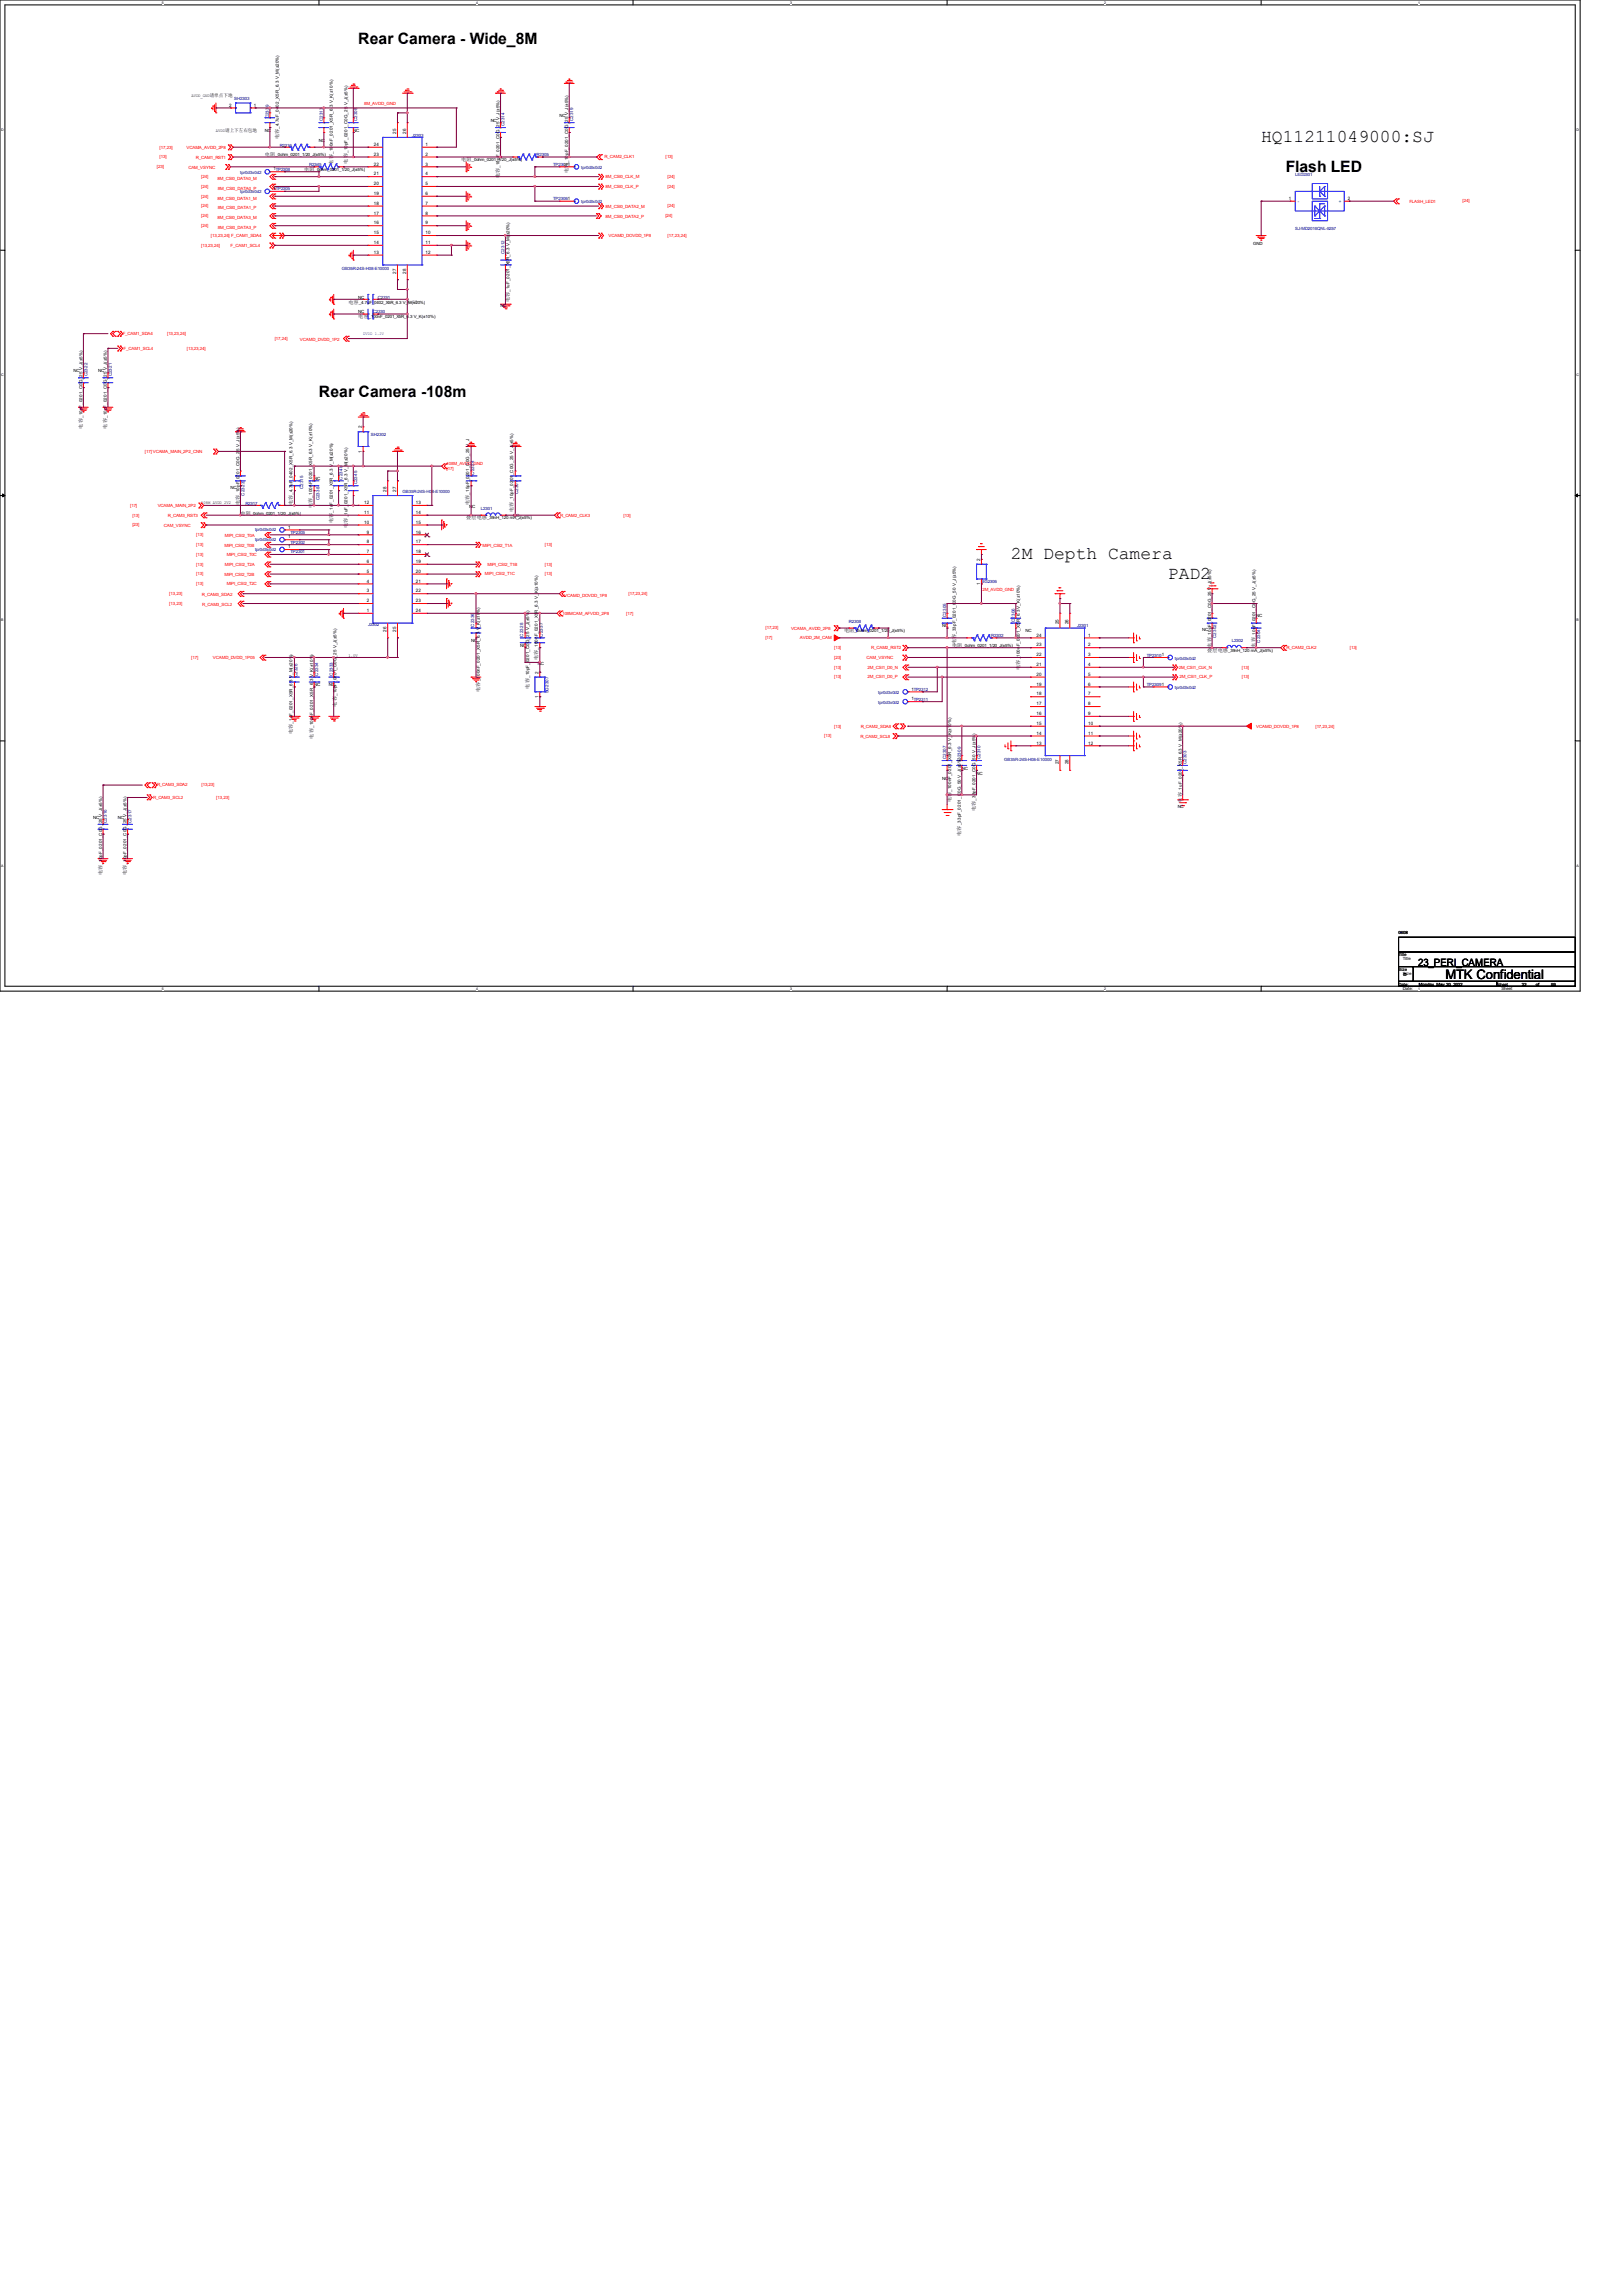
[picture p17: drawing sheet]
<svg xmlns="http://www.w3.org/2000/svg" width="210mm" height="297mm" viewBox="0 0 210 297" stroke-linecap="round" stroke-linejoin="round" font-family="sans-serif">
<defs><g id="words">
<g font-size="2.3">
<text x="163.2" y="18.4">HQ11211049000:SJ</text>
<text x="130.8" y="72.4">2M Depth Camera</text>
<text x="151.1" y="74.9">PAD2</text>
</g>
<g font-size="2">
<text x="46.4" y="5.7">Rear Camera - Wide_8M</text>
<text x="166.4" y="22.2">Flash LED</text>
<text x="41.3" y="51.4">Rear Camera -108m</text>
</g>
<text font-size="1.7" x="187" y="126.7">MTK Confidential</text>
<text font-size="1.3" x="183.5" y="125">23_PERI_CAMERA</text>
<g font-size=".6">
<text x="24.8" y="12.6">AVDD_GND</text>
<text x="27.1" y="12.6">请单点下地</text>
<text x="27.9" y="17">AVDD</text>
<text x="29.1" y="17">请上下左右包地</text>
<text x="29.7" y="13.8">2</text>
<text x="32.8" y="13.8">1</text>
<text x="34.3" y="17.1">NC</text>
<text x="36.1" y="16.7" transform="rotate(-90 36.1 16.7)">_4.7uF_0402_X5R_6.3 V_M(±20%)</text>
<text x="45.7" y="17.1">NC</text>
<text x="51.3" y="17.3" transform="rotate(-90 51.3 17.3)">25</text>
<text x="52.5" y="17.3" transform="rotate(-90 52.5 17.3)">26</text>
<text x="63.5" y="15.8">NC</text>
<text x="72.4" y="15.2">NC</text>
<text x="34.3" y="20.2">电阻</text>
<text x="35.4" y="22.1">1TP2308</text>
<text x="35.6" y="20.2">_0ohm_0201_1/20_J(±5%)</text>
<text x="36.1" y="18" transform="rotate(-90 36.1 18)">电容</text>
<text x="39.4" y="22.1">电阻</text>
<text x="40.7" y="22.1">_0ohm_0201_1/20_J(±5%)</text>
<text x="41.3" y="18.3">NC</text>
<text x="43.1" y="21.3" transform="rotate(-90 43.1 21.3)">电容</text>
<text x="43.1" y="19.9" transform="rotate(-90 43.1 19.9)">_100nF_0201_X5R_6.3 V_K(±10%)</text>
<text x="45" y="21.2" transform="rotate(-90 45 21.2)">电容</text>
<text x="45" y="19.8" transform="rotate(-90 45 19.8)">_10pF_0201_C0G_25 V_J(±5%)</text>
<text x="48.4" y="24">20</text>
<text x="48.4" y="22.7">21</text>
<text x="48.4" y="21.4">22</text>
<text x="48.4" y="20.2">23</text>
<text x="48.4" y="18.9">24</text>
<text x="55.1" y="18.9">1</text>
<text x="55.1" y="20.2">2</text>
<text x="55.1" y="21.4">3</text>
<text x="55.1" y="22.7">4</text>
<text x="55.1" y="24">5</text>
<text x="59.7" y="20.9">电阻</text>
<text x="61" y="20.9">_0ohm_0201_1/20_J(±5%)</text>
<text x="64.6" y="23.1" transform="rotate(-90 64.6 23.1)">电容</text>
<text x="64.6" y="21.7" transform="rotate(-90 64.6 21.7)">_10pF_0201_C0G_25 V_J(±5%)</text>
<text x="73.5" y="22.4" transform="rotate(-90 73.5 22.4)">电容</text>
<text x="73.5" y="21.1" transform="rotate(-90 73.5 21.1)">_10pF_0201_C0G_25 V_J(±5%)</text>
<text x="35.4" y="24.6">1TP2305</text>
<text x="48.4" y="29">16</text>
<text x="48.4" y="27.8">17</text>
<text x="48.4" y="26.5">18</text>
<text x="48.4" y="25.2">19</text>
<text x="55.1" y="25.2">6</text>
<text x="55.1" y="26.5">7</text>
<text x="55.1" y="27.8">8</text>
<text x="55.1" y="29">9</text>
<text x="166.8" y="25.9">1</text>
<text x="174.4" y="25.9">2</text>
<text x="48.4" y="32.9">13</text>
<text x="48.4" y="31.6">14</text>
<text x="48.4" y="30.3">15</text>
<text x="51.3" y="35.4" transform="rotate(-90 51.3 35.4)">27</text>
<text x="52.5" y="35.4" transform="rotate(-90 52.5 35.4)">28</text>
<text x="55.1" y="30.3">10</text>
<text x="55.1" y="31.6">11</text>
<text x="55.1" y="32.9">12</text>
<text x="162.2" y="31.7">GND</text>
<text x="45.1" y="39.3">电容</text>
<text x="46.3" y="40.6">NC</text>
<text x="46.4" y="38.6">NC</text>
<text x="46.4" y="41.2">电容</text>
<text x="46.4" y="39.3">_4.7uF_0402_X5R_6.3 V_M(±20%)</text>
<text x="47.7" y="41.2">_100nF_0201_X5R_6.3 V_K(±10%)</text>
<text x="52.8" y="39.2">1.1V</text>
<text x="64.8" y="39.8">NC</text>
<text x="65.9" y="39.1" transform="rotate(-90 65.9 39.1)">电容</text>
<text x="65.9" y="37.8" transform="rotate(-90 65.9 37.8)">_1uF_0201_X5R_6.3 V_M(±20%)</text>
<text x="9.5" y="48.2">NC</text>
<text x="12.7" y="48.2">NC</text>
<text x="10.7" y="55.5" transform="rotate(-90 10.7 55.5)">电容</text>
<text x="10.7" y="54.1" transform="rotate(-90 10.7 54.1)">_10pF_0201_C0G_25 V_J(±5%)</text>
<text x="13.8" y="55.5" transform="rotate(-90 13.8 55.5)">电容</text>
<text x="13.8" y="54.1" transform="rotate(-90 13.8 54.1)">_10pF_0201_C0G_25 V_J(±5%)</text>
<text x="46.8" y="58.6" transform="rotate(-90 46.8 58.6)">1</text>
<text x="46.8" y="55.4" transform="rotate(-90 46.8 55.4)">2</text>
<text x="26" y="65.3">108M_AVDD_2V2</text>
<text x="29.8" y="63.3">NC</text>
<text x="31" y="65.4" transform="rotate(-90 31 65.4)">电容</text>
<text x="31" y="64" transform="rotate(-90 31 64)">_10pF_0201_C0G_25 V_J(±5%)</text>
<text x="37.8" y="65.4" transform="rotate(-90 37.8 65.4)">电容</text>
<text x="37.8" y="64" transform="rotate(-90 37.8 64)">_4.7uF_0402_X5R_6.3 V_M(±20%)</text>
<text x="40.4" y="65.7" transform="rotate(-90 40.4 65.7)">电容</text>
<text x="40.4" y="64.4" transform="rotate(-90 40.4 64.4)">_100nF_0201_X5R_6.3 V_K(±10%)</text>
<text x="40.6" y="62.1">NC</text>
<text x="47.1" y="65.2">12</text>
<text x="50" y="63.7" transform="rotate(-90 50 63.7)">28</text>
<text x="51.3" y="63.7" transform="rotate(-90 51.3 63.7)">27</text>
<text x="53.8" y="65.2">13</text>
<text x="60.7" y="65.8">NC</text>
<text x="60.7" y="65.4" transform="rotate(-90 60.7 65.4)">电容</text>
<text x="60.7" y="64" transform="rotate(-90 60.7 64)">_15pF_0201_C0G_25 V_J</text>
<text x="66.4" y="64.9" transform="rotate(-90 66.4 64.9)">_10pF_0201_C0G_25 V_J(±5%)</text>
<text x="31.1" y="66.6">电阻</text>
<text x="32.5" y="66.6">_0ohm_0201_1/20_J(±5%)</text>
<text x="37.3" y="71">1</text>
<text x="37.3" y="69.7">1</text>
<text x="37.3" y="68.4">1</text>
<text x="43.1" y="67.7" transform="rotate(-90 43.1 67.7)">电容</text>
<text x="43.1" y="66.3" transform="rotate(-90 43.1 66.3)">_1uF_0201_X5R_6.3 V_M(±20%)</text>
<text x="45" y="68.3" transform="rotate(-90 45 68.3)">电容</text>
<text x="45" y="67" transform="rotate(-90 45 67)">_1uF_0201_X5R_6.3 V_M(±20%)</text>
<text x="47.1" y="67.8">10</text>
<text x="47.1" y="66.5">11</text>
<text x="47.5" y="71.6">7</text>
<text x="47.5" y="70.3">8</text>
<text x="47.5" y="69">9</text>
<text x="53.8" y="66.5">14</text>
<text x="53.8" y="67.8">15</text>
<text x="53.8" y="69">16</text>
<text x="53.8" y="70.3">17</text>
<text x="53.8" y="71.6">18</text>
<text x="60.3" y="67.2">叠层电感</text>
<text x="63" y="67.2">_39nH_120 mA_J(±5%)</text>
<text x="66.4" y="66.8">NC</text>
<text x="66.4" y="66.3" transform="rotate(-90 66.4 66.3)">电容</text>
<text x="47.5" y="77.9">2</text>
<text x="47.5" y="76.7">3</text>
<text x="47.5" y="75.4">4</text>
<text x="47.5" y="74.1">5</text>
<text x="47.5" y="72.9">6</text>
<text x="53.8" y="72.9">19</text>
<text x="53.8" y="74.1">20</text>
<text x="53.8" y="75.4">21</text>
<text x="53.8" y="76.7">22</text>
<text x="53.8" y="77.9">23</text>
<text x="126.8" y="75.7" transform="rotate(-90 126.8 75.7)">1</text>
<text x="126.8" y="72.6" transform="rotate(-90 126.8 72.6)">2</text>
<text x="47.5" y="79.2">1</text>
<text x="50" y="81.8" transform="rotate(-90 50 81.8)">26</text>
<text x="51.3" y="81.8" transform="rotate(-90 51.3 81.8)">25</text>
<text x="53.8" y="79.2">24</text>
<text x="61" y="83.1">NC</text>
<text x="67.3" y="83.7">NC</text>
<text x="109.2" y="81.8">电阻</text>
<text x="110.6" y="81.8">_0ohm_0201_1/20_J(±5%)</text>
<text x="121.9" y="81.2">NC</text>
<text x="123.2" y="83.7">电阻</text>
<text x="123.7" y="83.4" transform="rotate(-90 123.7 83.4)">电容</text>
<text x="123.7" y="82" transform="rotate(-90 123.7 82)">_33pF_0201_C0G_50 V_J(±5%)</text>
<text x="124.5" y="83.7">_0ohm_0201_1/20_J(±5%)</text>
<text x="132.7" y="81.8">NC</text>
<text x="134.1" y="83.7">23</text>
<text x="134.1" y="82.4">24</text>
<text x="137" y="80.8" transform="rotate(-90 137 80.8)">25</text>
<text x="138.3" y="80.8" transform="rotate(-90 138.3 80.8)">26</text>
<text x="140.8" y="82.4">1</text>
<text x="140.8" y="83.7">2</text>
<text x="155.6" y="81.7">NC</text>
<text x="156.7" y="83.8" transform="rotate(-90 156.7 83.8)">电容</text>
<text x="156.7" y="82.5" transform="rotate(-90 156.7 82.5)">_10pF_0201_C0G_25 V_J(±5%)</text>
<text x="162.4" y="83.8" transform="rotate(-90 162.4 83.8)">电容</text>
<text x="162.4" y="82.5" transform="rotate(-90 162.4 82.5)">_10pF_0201_C0G_25 V_J(±5%)</text>
<text x="162.6" y="79.8">NC</text>
<text x="40.6" y="88.8">NC</text>
<text x="42.5" y="88.8">NC</text>
<text x="45.1" y="85">1.0V</text>
<text x="62.1" y="89.5" transform="rotate(-90 62.1 89.5)">电容</text>
<text x="62.1" y="88.2" transform="rotate(-90 62.1 88.2)">_100nF_0201_X5R_6.3 V_K(±10%)</text>
<text x="68.5" y="89.1" transform="rotate(-90 68.5 89.1)">电容</text>
<text x="68.5" y="87.8" transform="rotate(-90 68.5 87.8)">_10pF_0201_C0G_25 V_J(±5%)</text>
<text x="69.6" y="86">NC</text>
<text x="69.6" y="85.4" transform="rotate(-90 69.6 85.4)">电容</text>
<text x="69.6" y="84.1" transform="rotate(-90 69.6 84.1)">_100nF_0201_X5R_6.3 V_K(±10%)</text>
<text x="69.7" y="87.2" transform="rotate(-90 69.7 87.2)">2</text>
<text x="117.9" y="89.4">1TP2312</text>
<text x="132" y="86.7" transform="rotate(-90 132 86.7)">电容</text>
<text x="132" y="85.3" transform="rotate(-90 132 85.3)">_100nF_0201_X5R_6.3 V_K(±10%)</text>
<text x="134.1" y="88.7">19</text>
<text x="134.1" y="87.5">20</text>
<text x="134.1" y="86.2">21</text>
<text x="134.1" y="84.9">22</text>
<text x="140.8" y="84.9">3</text>
<text x="140.8" y="86.2">4</text>
<text x="140.8" y="87.5">5</text>
<text x="140.8" y="88.7">6</text>
<text x="156.2" y="84.4">叠层电感</text>
<text x="158.9" y="84.4">_39nH_120 mA_J(±5%)</text>
<text x="37.8" y="95" transform="rotate(-90 37.8 95)">电容</text>
<text x="37.8" y="93.6" transform="rotate(-90 37.8 93.6)">_1uF_0201_X5R_6.3 V_M(±20%)</text>
<text x="40.5" y="95.6" transform="rotate(-90 40.5 95.6)">电容</text>
<text x="40.5" y="94.2" transform="rotate(-90 40.5 94.2)">_100nF_0201_X5R_6.3 V_K(±10%)</text>
<text x="43.6" y="91.4" transform="rotate(-90 43.6 91.4)">电容</text>
<text x="43.6" y="90.1" transform="rotate(-90 43.6 90.1)">_10pF_0201_C0G_25 V_J(±5%)</text>
<text x="69.7" y="90.3" transform="rotate(-90 69.7 90.3)">1</text>
<text x="117.9" y="90.6">1TP2311</text>
<text x="134.1" y="95.1">14</text>
<text x="134.1" y="93.8">15</text>
<text x="134.1" y="92.5">16</text>
<text x="134.1" y="91.3">17</text>
<text x="134.1" y="90">18</text>
<text x="140.8" y="90">7</text>
<text x="140.8" y="91.3">8</text>
<text x="140.8" y="92.5">9</text>
<text x="140.8" y="93.8">10</text>
<text x="140.8" y="95.1">11</text>
<text x="121.9" y="100.9">NC</text>
<text x="124.5" y="99.6">NC</text>
<text x="126.4" y="100.3">NC</text>
<text x="134.1" y="96.4">13</text>
<text x="137" y="98.9" transform="rotate(-90 137 98.9)">27</text>
<text x="138.3" y="98.9" transform="rotate(-90 138.3 98.9)">28</text>
<text x="140.8" y="96.4">12</text>
<text x="12.1" y="106">NC</text>
<text x="15.2" y="106">NC</text>
<text x="123.1" y="103.8" transform="rotate(-90 123.1 103.8)">电容</text>
<text x="123.1" y="102.5" transform="rotate(-90 123.1 102.5)">_100nF_0201_X5R_6.3 V_K(±10%)</text>
<text x="124.3" y="106.8" transform="rotate(-90 124.3 106.8)">_33pF_0201_C0G_50 V_J(±5%)</text>
<text x="126.2" y="105" transform="rotate(-90 126.2 105)">电容</text>
<text x="126.2" y="103.6" transform="rotate(-90 126.2 103.6)">_33pF_0201_C0G_50 V_J(±5%)</text>
<text x="152.4" y="104.5">NC</text>
<text x="152.9" y="103.9" transform="rotate(-90 152.9 103.9)">电容</text>
<text x="152.9" y="102.5" transform="rotate(-90 152.9 102.5)">_1uF_0201_X5R_6.3 V_M(±20%)</text>
<text x="13.2" y="113.2" transform="rotate(-90 13.2 113.2)">电容</text>
<text x="13.2" y="111.9" transform="rotate(-90 13.2 111.9)">_10pF_0201_C0G_25 V_J(±5%)</text>
<text x="16.4" y="113.2" transform="rotate(-90 16.4 113.2)">电容</text>
<text x="16.4" y="111.9" transform="rotate(-90 16.4 111.9)">_10pF_0201_C0G_25 V_J(±5%)</text>
<text x="124.3" y="108.2" transform="rotate(-90 124.3 108.2)">电容</text>
<text x="181" y="120.9">0608</text>
<text x="181" y="123.7">Title</text>
<text x="181" y="125.6">Size</text>
<text x="181.5" y="124.3">Title</text>
<text x="181" y="127.6">Date:</text>
<text x="181.5" y="126.2">Size</text>
<text x="181.5" y="128.1">Date:</text>
<text x="181.6" y="126.3">D</text>
<text x="183.6" y="127.6">Monday, May 30, 2022</text>
<text x="193.7" y="127.6">Sheet</text>
<text x="194.3" y="128.1">Sheet</text>
<text x="196.9" y="127.6">23</text>
<text x="198.8" y="127.6">of</text>
<text x="200.7" y="127.6">99</text>
</g>
<g font-size=".6" fill="#000080">
<text x="30.3" y="13">SH2303</text>
<text x="34.8" y="15.3" transform="rotate(-90 34.8 15.3)">C2339</text>
<text x="41.8" y="15.7" transform="rotate(-90 41.8 15.7)">C2313</text>
<text x="46.2" y="15.7" transform="rotate(-90 46.2 15.7)">C2308</text>
<text x="53.3" y="17.7">J2303</text>
<text x="65.3" y="16.3" transform="rotate(-90 65.3 16.3)">C2314</text>
<text x="74.2" y="15.7" transform="rotate(-90 74.2 15.7)">C2319</text>
<text x="31.1" y="22.5">tpr0d3x0d2</text>
<text x="36.2" y="19">R2316</text>
<text x="40" y="21.5">R2345</text>
<text x="69.4" y="20.2">R2305</text>
<text x="71.6" y="21.5">TP23071</text>
<text x="75.2" y="21.8">tpr0d3x0d2</text>
<text x="167.6" y="22.8">LED2301</text>
<text x="31.1" y="25">tpr0d3x0d2</text>
<text x="71.6" y="25.9">TP23061</text>
<text x="75.2" y="26.3">tpr0d3x0d2</text>
<text x="167.6" y="29.8">SJ-MD2016QNL-5257</text>
<text x="44.2" y="35">GB35R-24S-H08-E10000</text>
<text x="65.3" y="32.8" transform="rotate(-90 65.3 32.8)">C2312</text>
<text x="48.3" y="40.6">C2330</text>
<text x="48.9" y="38.7">C2331</text>
<text x="11.3" y="48.7" transform="rotate(-90 11.3 48.7)">C2322</text>
<text x="14.5" y="48.7" transform="rotate(-90 14.5 48.7)">C2321</text>
<text x="48" y="56.4">SH2302</text>
<text x="31.6" y="64.1" transform="rotate(-90 31.6 64.1)">C2323</text>
<text x="31.7" y="65.3">R2317</text>
<text x="39.2" y="63.3" transform="rotate(-90 39.2 63.3)">C2315</text>
<text x="41.4" y="64.8" transform="rotate(-90 41.4 64.8)">C2338</text>
<text x="44.3" y="62.1" transform="rotate(-90 44.3 62.1)">C2340</text>
<text x="46.2" y="62.7" transform="rotate(-90 46.2 62.7)">C2345</text>
<text x="52.1" y="63.8">GB35R-24S-H08-E10000</text>
<text x="61.3" y="61.4" transform="rotate(-90 61.3 61.4)">C2324</text>
<text x="62.2" y="66">L2301</text>
<text x="67.1" y="64" transform="rotate(-90 67.1 64)">C2301</text>
<text x="33" y="71.2">tpr0d3x0d2</text>
<text x="33" y="70">tpr0d3x0d2</text>
<text x="33" y="68.7">tpr0d3x0d2</text>
<text x="37.6" y="71.6">TP2301</text>
<text x="37.6" y="70.4">TP2302</text>
<text x="37.6" y="69.1">TP2303</text>
<text x="127" y="75.5">SG2306</text>
<text x="47.6" y="81.1">J2302</text>
<text x="61.3" y="81.1" transform="rotate(-90 61.3 81.1)">C2336</text>
<text x="67.7" y="82.4" transform="rotate(-90 67.7 82.4)">C2328</text>
<text x="70.2" y="82.4" transform="rotate(-90 70.2 82.4)">C2337</text>
<text x="109.9" y="80.6">R2308</text>
<text x="122.4" y="79.8" transform="rotate(-90 122.4 79.8)">C2305</text>
<text x="128.3" y="82.5">R2332</text>
<text x="131.3" y="80.5" transform="rotate(-90 131.3 80.5)">C2306</text>
<text x="139.4" y="81.2">J2301</text>
<text x="157.4" y="82.5" transform="rotate(-90 157.4 82.5)">C2302</text>
<text x="159.4" y="83.1">L2302</text>
<text x="163.1" y="83.2" transform="rotate(-90 163.1 83.2)">C2304</text>
<text x="38.5" y="87.6" transform="rotate(-90 38.5 87.6)">C2326</text>
<text x="41.2" y="87.5" transform="rotate(-90 41.2 87.5)">C2334</text>
<text x="43.1" y="87.5" transform="rotate(-90 43.1 87.5)">C2333</text>
<text x="71" y="89.7" transform="rotate(-90 71 89.7)">SG2307</text>
<text x="113.6" y="89.8">tpr0d3x0d2</text>
<text x="148.4" y="85">TP23101</text>
<text x="148.4" y="88.8">TP23091</text>
<text x="152" y="85.4">tpr0d3x0d2</text>
<text x="152" y="89.2">tpr0d3x0d2</text>
<text x="113.6" y="91.1">tpr0d3x0d2</text>
<text x="122.4" y="98.3" transform="rotate(-90 122.4 98.3)">C2307</text>
<text x="124.3" y="98.4" transform="rotate(-90 124.3 98.4)">C2309</text>
<text x="126.9" y="98.3" transform="rotate(-90 126.9 98.3)">C2310</text>
<text x="130" y="98.5">GB35R-24S-H08-E10000</text>
<text x="153.6" y="98.9" transform="rotate(-90 153.6 98.9)">C2303</text>
<text x="13.8" y="106.5" transform="rotate(-90 13.8 106.5)">C2316</text>
<text x="17" y="106.5" transform="rotate(-90 17 106.5)">C2317</text>
</g>
<g font-size=".6" fill="#f00">
<text x="47.1" y="13.6">8M_AVDD_GND</text>
<text x="20.3" y="21.8">[23]</text>
<text x="20.6" y="20.5">[13]</text>
<text x="20.6" y="19.2">[17,23]</text>
<text x="24.1" y="19.3">VCAMA_AVDD_2P8</text>
<text x="24.4" y="21.8">CAM_VSYNC</text>
<text x="25.4" y="20.6">R_CAM1_RST1</text>
<text x="26" y="23">[24]</text>
<text x="28.2" y="23.3">8M_CSI0_DATA0_M</text>
<text x="78.2" y="20.5">R_CAM2_CLK1</text>
<text x="78.4" y="23">8M_CSI0_CLK_M</text>
<text x="86.1" y="20.5">[13]</text>
<text x="86.4" y="23">[24]</text>
<text x="26" y="24.3">[24]</text>
<text x="26" y="26.8">[24]</text>
<text x="26" y="29.4">[24]</text>
<text x="26" y="25.6">[24]</text>
<text x="26" y="28.1">[24]</text>
<text x="28.2" y="25.8">8M_CSI0_DATA1_M</text>
<text x="28.2" y="28.4">8M_CSI0_DATA3_M</text>
<text x="28.2" y="24.6">8M_CSI0_DATA0_P</text>
<text x="28.2" y="27.1">8M_CSI0_DATA1_P</text>
<text x="28.2" y="29.6">8M_CSI0_DATA3_P</text>
<text x="78.4" y="24.4">8M_CSI0_CLK_P</text>
<text x="78.4" y="26.9">8M_CSI0_DATA2_M</text>
<text x="78.4" y="28.2">8M_CSI0_DATA2_P</text>
<text x="86.1" y="28.1">[24]</text>
<text x="86.4" y="24.3">[24]</text>
<text x="86.4" y="26.8">[24]</text>
<text x="182.4" y="26.3">FLASH_LED1</text>
<text x="189.3" y="26.2">[24]</text>
<text x="26" y="31.9">[13,23,24]</text>
<text x="27.3" y="30.7">[13,23,24] F_CAM1_SDA4</text>
<text x="29.8" y="31.9">F_CAM1_SCL4</text>
<text x="78.7" y="30.7">VCAMD_DOVDD_1P8</text>
<text x="86.4" y="30.7">[17,23,24]</text>
<text x="15.9" y="43.4">F_CAM1_SDA4</text>
<text x="16" y="45.3">F_CAM1_SCL4</text>
<text x="21.6" y="43.4">[13,23,24]</text>
<text x="24.2" y="45.3">[13,23,24]</text>
<text x="35.5" y="44">[17,24]</text>
<text x="38.8" y="44.1">VCAMD_DVDD_1P2</text>
<text x="18.7" y="58.6">[17] VCAMA_MAIN_2P2_CNN</text>
<text x="16.8" y="65.6">[17]</text>
<text x="20.4" y="65.6">VCAMA_MAIN_2P2</text>
<text x="57.8" y="60.1">108M_AVDD_GND</text>
<text x="57.8" y="60.9">[17]</text>
<text x="17.1" y="66.8">[13]</text>
<text x="17.1" y="68.1">[23]</text>
<text x="21.2" y="68.2">CAM_VSYNC</text>
<text x="21.7" y="66.8">R_CAM3_RST3</text>
<text x="25.4" y="71.9">[13]</text>
<text x="25.4" y="69.4">[13]</text>
<text x="25.4" y="70.7">[13]</text>
<text x="29" y="70.7">MIPI_CSI2_T0B</text>
<text x="29.1" y="69.5">MIPI_CSI2_T0A</text>
<text x="29.3" y="71.9">MIPI_CSI2_T0C</text>
<text x="62.4" y="70.7">MIPI_CSI2_T1A</text>
<text x="70.5" y="70.7">[13]</text>
<text x="72.5" y="66.9">R_CAM2_CLK3</text>
<text x="80.7" y="66.8">[13]</text>
<text x="21.9" y="77">[13,23]</text>
<text x="25.4" y="75.7">[13]</text>
<text x="25.4" y="73.2">[13]</text>
<text x="25.4" y="74.5">[13]</text>
<text x="26.1" y="77.1">R_CAM3_SDA2</text>
<text x="29" y="74.6">MIPI_CSI2_T2B</text>
<text x="29.1" y="73.3">MIPI_CSI2_T2A</text>
<text x="29.3" y="75.7">MIPI_CSI2_T2C</text>
<text x="62.7" y="74.5">MIPI_CSI2_T1C</text>
<text x="63.1" y="73.3">MIPI_CSI2_T1B</text>
<text x="70.5" y="74.5">[13]</text>
<text x="70.5" y="73.2">[13]</text>
<text x="73" y="77.3">VCAMD_DOVDD_1P8</text>
<text x="81.3" y="77">[17,23,24]</text>
<text x="127.1" y="76.5">2M_AVDD_GND</text>
<text x="21.9" y="78.3">[13,23]</text>
<text x="26.2" y="78.4">R_CAM3_SCL2</text>
<text x="72.8" y="79.6">108MCAM_AFVDD_2P8</text>
<text x="81" y="79.5">[17]</text>
<text x="99" y="82.7">[17]</text>
<text x="99" y="81.5">[17,23]</text>
<text x="102.4" y="81.5">VCAMA_AVDD_2P8</text>
<text x="103.5" y="82.7">AVDD_2M_CAM</text>
<text x="107.9" y="84">[13]</text>
<text x="112.7" y="84">R_CAM2_RST2</text>
<text x="166.5" y="84">R_CAM2_CLK2</text>
<text x="174.7" y="84">[13]</text>
<text x="24.8" y="85.3">[17]</text>
<text x="27.6" y="85.2">VCAMD_DVDD_1P05</text>
<text x="107.9" y="86.5">[13]</text>
<text x="107.9" y="87.8">[13]</text>
<text x="107.9" y="85.3">[23]</text>
<text x="112.1" y="85.3">CAM_VSYNC</text>
<text x="112.3" y="86.5">2M_CSI1_D0_N</text>
<text x="112.3" y="87.8">2M_CSI1_D0_P</text>
<text x="152.5" y="86.5">2M_CSI1_CLK_N</text>
<text x="152.6" y="87.8">2M_CSI1_CLK_P</text>
<text x="160.7" y="87.8">[13]</text>
<text x="160.7" y="86.5">[13]</text>
<text x="106.7" y="95.4">[13]</text>
<text x="107.9" y="94.2">[13]</text>
<text x="111.3" y="95.5">R_CAM2_SCL8</text>
<text x="111.4" y="94.2">R_CAM2_SDA8</text>
<text x="162.6" y="94.2">VCAMD_DOVDD_1P8</text>
<text x="170.2" y="94.2">[17,23,24]</text>
<text x="20.3" y="101.8">R_CAM3_SDA2</text>
<text x="26.1" y="101.8">[13,23]</text>
<text x="19.8" y="103.4">R_CAM3_SCL2</text>
<text x="28" y="103.4">[13,23]</text>
</g>
<g font-size=".6" fill="#004080">
<text x="167.9" y="26.3">-</text>
<text x="173.3" y="26.3">+</text>
</g>
<text font-size=".6" fill="#00f" x="47" y="43.4">DVDD 1.2V</text>
<g font-size=".5">
<text x="21" y=".5">5</text>
<text x="61.6" y=".5">4</text>
<text x="102.2" y=".5">3</text>
<text x="142.9" y=".5">2</text>
<text x="183.5" y=".5">1</text>
<text x=".2" y="16.9">D</text>
<text x="204" y="16.9">D</text>
<text x=".2" y="48.6">C</text>
<text x="204" y="48.6">C</text>
<text x=".2" y="80.4">B</text>
<text x="204" y="80.4">B</text>
<text x=".2" y="112.1">A</text>
<text x="204" y="112.1">A</text>
<text x="21" y="128.1">5</text>
<text x="61.6" y="128.1">4</text>
<text x="102.2" y="128.1">3</text>
<text x="142.9" y="128.1">2</text>
<text x="183.5" y="128.1">1</text>
</g>
</g></defs>
<path d="M0 0h204.5v128.3h-204.5zM.6 .6h203.2v127h-203.2z" fill="none" stroke="#000" stroke-width=".13"/>
<g fill="#fff">
<path d="M21 .1h.2v.5h-.2z"/>
<path d="M21 127.7h.2v.5h-.2z"/>
</g>
<path d="M41.3 0v.6M41.3 127.6v.7" fill="none" stroke="#000" stroke-width=".13"/>
<g fill="#fff">
<path d="M61.6 .1h.2v.5h-.2z"/>
<path d="M61.6 127.7h.2v.5h-.2z"/>
</g>
<path d="M81.9 0v.6M81.9 127.6v.7" fill="none" stroke="#000" stroke-width=".13"/>
<g fill="#fff">
<path d="M102.2 .1h.2v.5h-.2z"/>
<path d="M102.2 127.7h.2v.5h-.2z"/>
</g>
<path d="M122.6 0v.6M122.6 127.6v.7" fill="none" stroke="#000" stroke-width=".13"/>
<g fill="#fff">
<path d="M142.9 .1h.2v.5h-.2z"/>
<path d="M142.9 127.7h.2v.5h-.2z"/>
</g>
<path d="M163.2 0v.6M163.2 127.6v.7" fill="none" stroke="#000" stroke-width=".13"/>
<g fill="#fff">
<path d="M183.5 .1h.2v.5h-.2z"/>
<path d="M183.5 127.7h.2v.5h-.2z"/>
<path d="M.2 16.5h.3v.5h-.3z"/>
<path d="M204 16.5h.3v.5h-.3z"/>
<path d="M.2 48.3h.3v.5h-.3z"/>
<path d="M204 48.3h.3v.5h-.3z"/>
</g>
<path d="M0 32.4h.6M203.8 32.4h.7" fill="none" stroke="#000" stroke-width=".13"/>
<g fill="#fff">
<path d="M.2 80h.2v.5h-.2z"/>
<path d="M204 80h.3v.5h-.3z"/>
</g>
<path d="M0 64.1h.6M203.8 64.1h.7" fill="none" stroke="#000" stroke-width=".13"/>
<path d="M.3 63.9l.3 .2-.3 .2zM203.8 64.1l.3-.2v.4z" fill="#000" stroke="#000" stroke-width=".13"/>
<g fill="#fff">
<path d="M.2 111.8h.3v.5h-.3z"/>
<path d="M204 111.8h.3v.5h-.3z"/>
</g>
<path d="M0 95.9h.6M203.8 95.9h.7M181 121.3h22.8v1.9h-22.8zM181 123.2h22.8v1.9h-22.8zM181 127h12.7v.6h-12.7zM181 125.1h1.9v1.9h-1.9zM182.9 125.1h20.9v1.9h-20.9zM193.7 127h10.1v.6h-10.1z" fill="none" stroke="#000" stroke-width=".13"/>
<g fill="none" stroke="#f00" stroke-width=".13">
<path d="M27.4 14.1h.1M27.4 13.9v.2M27.6 13.7h.1M27.6 13.7v.5M27.8 14.4h.1M27.8 13.5v.9M27.9 14.6h.1M27.9 13.3v1.3M29.5 18.8l.3 .3-.3 .3M29.5 19.4h.1M29.5 18.8h.1M29.8 18.8l.4 .3-.4 .3"/>
<path d="M29.8 18.8h.1M29.8 19.4h.1M29.8 14h.1M29.8 14h.7M32.4 14h.6M33 14h.1M34.9 14.6h.1M34.9 16.5h.1M34.9 14.6v.6M34.9 15.9v.6M36.8 19.1h.7M36.8 19.1h.1"/>
<path d="M40 19.1h.6M40.6 19.1h.1M41.9 15.2h.1M41.9 17.1h.1M41.9 15.2v.7M41.9 16.5v.6M45.1 11.4h1.3M45.3 11.3h.9M45.5 11h.1M45.5 11h.5M45.7 10.9h.1M45.7 15.2h.1"/>
<path d="M45.7 17.1h.1M45.7 15.2v.7M45.7 16.5v.6M45.8 10.9h.1M46.2 11.3h.1M46.4 11.4h.1M47.6 19.1h1.9M47.6 19.1h.1M51.4 15.9h.1M51.4 15.9v1.9M52.1 12.1h1.2M52.3 11.9h.9"/>
<path d="M52.5 11.7h.1M52.5 11.7h.5M52.7 11.5h.1M52.7 15.9h.1M52.7 15.9v1.9M52.8 11.5h.1M53.2 11.9h.1M53.3 12.1h.1M54.6 19.1h1.9M56.5 19.1h.1M64.1 12.1h1.3M64.1 12.1h.1"/>
<path d="M64.3 11.9h.1M64.3 11.9h.9M64.5 11.7h.5M64.7 11.5h.1M64.7 11.5h.2M64.8 15.9h.1M64.8 17.8h.1M64.8 15.9v.6M64.8 17.1v.7M65 11.7h.1M73 10.8h.1M73 10.8h1.3"/>
<path d="M73.2 10.6h.9M73.2 10.6h.1M73.4 10.4h.5M73.6 10.2h.1M73.7 15.2h.1M73.7 17.1h.1M73.7 15.2v.7M73.7 16.5v.6M73.9 10.4h.1M29.2 21.3l.3 .3-.3 .3M29.2 21.9h.1M29.2 21.3h.1"/>
<path d="M29.5 20l.3 .3-.3 .4M29.5 21.3l.3 .3-.3 .3M29.5 20.7h.1M29.5 20h.1M29.5 21.3h.1M29.5 21.9h.1M29.8 20l.4 .3-.4 .4M29.8 20h.1M29.8 20.7h.1M34.9 31.5l.4 .3-.4 .3M34.9 31.5h.1M34.9 32.1h.1"/>
<path d="M34.9 22.2h1.9M34.9 24.8h1.9M35.3 23.2h.1M35.3 22.6h.1M35.3 24.5h.1M35.3 23.8h.1M35.3 25.7h.1M35.3 25.1h.1M35.3 27h.1M35.3 26.4h.1M35.3 28.3h.1M35.3 27.6h.1"/>
<path d="M35.3 29.5h.1M35.3 28.9h.1M35.3 30.2h.1M35.3 30.8h.1M35.3 32.1h.1M35.3 31.5h.1M35.3 30.5h1.2M35.3 30.5l.3 .3M35.3 23.8l-.4 .3 .4 .4M35.3 22.6l-.4 .3 .4 .3M35.3 25.1l-.4 .3 .4 .3M35.3 26.4l-.4 .3 .4 .3"/>
<path d="M35.3 27.6l-.4 .3 .4 .4M35.3 28.9l-.4 .3 .4 .3M35.3 30.2l-.4 .3 .4 .3M35.3 31.5l.3 .3-.3 .3M35.6 22.6l-.3 .3 .3 .3M35.6 23.8l-.3 .3 .3 .4M35.6 25.1l-.3 .3 .3 .3M35.6 26.4l-.3 .3 .3 .3M35.6 27.6l-.3 .3 .3 .4M35.6 28.9l-.3 .3 .3 .3M35.6 30.2l-.3 .3M35.6 23.2h.1"/>
<path d="M35.6 22.6h.1M35.6 24.5h.1M35.6 23.8h.1M35.6 25.7h.1M35.6 25.1h.1M35.6 27h.1M35.6 26.4h.1M35.6 28.3h.1M35.6 27.6h.1M35.6 29.5h.1M35.6 28.9h.1M35.6 30.2h.1"/>
<path d="M35.6 30.8h.1M36.2 30.2l.3 .3M36.2 30.2h.1M36.2 30.8h.1M36.5 30.8h.1M36.5 30.2h.1M36.5 30.5h.1M36.5 30.5l-.3 .3M36.5 30.2l.3 .3-.3 .3M36.8 22.2h.1M36.8 24.8h.1M40.6 21.6h.1"/>
<path d="M40.6 21.6h.7M42.6 38.8h.1M42.6 38.7v.1M42.8 38.5h.1M42.8 38.5v.5M43 39.2h.1M43 38.3v.9M43.2 39.4h.1M43.2 38.1v1.3M43.8 21.6h.6M44.4 21.6h.1M45.2 33.1h.1"/>
<path d="M45.2 33v.1M45.3 32.8h.1M45.3 32.8v.5M45.6 33.5h.1M45.6 32.6v.9M45.7 33.7h.1M45.7 32.4v1.3M47 38.7h.1M47 38.7h.6M47.6 30.5h1.9M47.6 21.6h1.9M47.6 20.3h1.9"/>
<path d="M47.6 22.9h1.9M47.6 24.1h1.9M47.6 25.4h1.9M47.6 26.7h1.9M47.6 27.9h1.9M47.6 29.2h1.9M47.6 31.8h1.9M47.6 33h1.9M47.6 33h.1M47.6 31.8h.1M47.6 30.5h.1M47.6 29.2h.1"/>
<path d="M47.6 27.9h.1M47.6 26.7h.1M47.6 25.4h.1M47.6 24.1h.1M47.6 22.9h.1M47.6 21.6h.1M47.6 20.3h.1M48.3 38.7h.6M48.9 38.7h.1M51.4 36.2h.1M51.4 34.3v1.9M52.7 36.2h.1"/>
<path d="M52.7 34.3v1.9M54.6 30.5h1.9M54.6 21.6h1.9M54.6 20.3h1.9M54.6 22.9h1.9M54.6 24.1h1.9M54.6 25.4h1.9M54.6 26.7h1.9M54.6 27.9h1.9M54.6 29.2h1.9M54.6 31.8h1.9M54.6 33h1.9"/>
<path d="M56.5 20.3h.1M56.5 21.6h.1M56.5 22.9h.1M56.5 24.1h.1M56.5 25.4h.1M56.5 26.7h.1M56.5 27.9h.1M56.5 29.2h.1M56.5 30.5h.1M56.5 31.8h.1M56.5 33h.1M60.3 22.2h.1"/>
<path d="M60.3 26h.1M60.3 29.8h.1M60.3 32.4h.1M60.3 21v1.2M60.3 24.8v1.2M60.3 28.6v1.2M60.3 31.1v1.3M60.5 22.1h.1M60.5 25.9h.1M60.5 29.7h.1M60.5 32.2h.1M60.5 21.2v.9"/>
<path d="M60.5 25v.9M60.5 28.8v.9M60.5 31.3v.9M60.7 21.3h.1M60.7 25.1h.1M60.7 29h.1M60.7 31.5h.1M60.7 21.3v.5M60.7 25.1v.6M60.7 29v.5M60.7 31.5v.5M60.9 21.7h.1"/>
<path d="M60.9 25.5h.1M60.9 29.3h.1M60.9 31.8h.1M60.9 21.5v.2M60.9 25.4v.1M60.9 29.2v.1M60.9 31.7v.1M64.8 39.4h1.2M65 39.6h.9M65.2 39.8h.1M65.2 39.8h.5M65.4 40h.1"/>
<path d="M65.4 34.9h.1M65.4 33h.1M65.4 33v.7M65.4 34.3v.6M65.5 40h.1M65.9 39.6h.1M66 39.4h.1M66.4 20.3h.1M66.4 20.3h.6M69.6 20.3h.6M70.2 20.3h.1M72.4 21.6h.1"/>
<path d="M72.4 26h.1M72.4 21.6h1.9M72.4 26h1.9M77.2 28.3h.1M77.2 27.6h.1M77.2 27.6l.3 .3-.3 .4M77.5 22.6l.3 .3-.3 .3M77.5 23.8l.3 .3-.3 .4M77.5 26.4l.3 .3-.3 .3M77.5 27.6l.3 .3-.3 .4M77.5 30.2l.3 .3-.3 .3M77.5 23.2h.1"/>
<path d="M77.5 22.6h.1M77.5 24.5h.1M77.5 23.8h.1M77.5 27h.1M77.5 26.4h.1M77.5 28.3h.1M77.5 27.6h.1M77.5 30.8h.1M77.5 30.2h.1M77.6 20h.1M77.6 20.7h.1M77.6 20l-.4 .3 .4 .4"/>
<path d="M77.8 22.6l.3 .3-.3 .3M77.8 23.8l.3 .3-.3 .4M77.8 26.4l.3 .3-.3 .3M77.8 30.2l.3 .3-.3 .3M77.8 23.2h.1M77.8 22.6h.1M77.8 24.5h.1M77.8 23.8h.1M77.8 27h.1M77.8 26.4h.1M77.8 30.8h.1M77.8 30.2h.1"/>
<path d="M77.9 20.7h.1M77.9 20h.1M77.9 20l-.3 .3 .3 .4M162.6 30.5h.1M162.6 30.5h1.2M162.8 30.7h.1M162.8 30.7h.9M162.9 30.9h.5M163.2 31.1h.1M163.4 30.9h.1M167 26h.6M167 26h.1"/>
<path d="M173.9 26h.7M174.6 26h.1M180.7 25.7h.1M180.7 26.4h.1M180.7 25.7l-.4 .3 .4 .4M181 25.7l-.3 .3 .3 .4M181 26.4h.1M181 25.7h.1M10.2 52.7h.1M10.2 52.7h1.2M10.4 52.9h.1M10.4 52.9h.9"/>
<path d="M10.5 53.1h.5M10.8 53.3h.1M10.8 48.3h.1M10.8 50.2h.1M10.8 48.3v.6M10.8 49.5v.7M11 53.1h.1M13.3 52.7h.1M13.3 52.7h1.3M13.5 52.9h.9M13.5 52.9h.1M13.7 53.1h.5"/>
<path d="M13.9 53.3h.1M13.9 53.3h.2M14 48.3h.1M14 50.2h.1M14 48.3v.6M14 49.5v.7M14.2 53.1h.1M14.6 42.9l-.3 .3 .3 .3M14.6 42.9h.1M14.6 43.5h.1M14.9 42.9h.1M14.9 43.5h.1"/>
<path d="M14.9 42.9l-.3 .3 .3 .3M15.2 44.8l.4 .3-.4 .3M15.2 42.9l.4 .3-.4 .3M15.2 42.9h.1M15.2 43.5h.1M15.2 44.8h.1M15.2 45.4h.1M15.6 43.5h.1M15.6 42.9h.1M15.6 44.8h.1M15.6 45.4h.1M15.6 42.9l.3 .3-.3 .3"/>
<path d="M15.6 44.8l.3 .3-.3 .3M27.6 58.1l.3 .3-.3 .4M27.6 58.1h.1M27.6 58.8h.1M27.9 58.8h.1M27.9 58.1h.1M27.9 58.1l.4 .3-.4 .4M30.5 55.9h1.2M30.5 55.9h.1M30.7 55.7h.9M30.7 55.7h.1M30.9 55.5h.5"/>
<path d="M31.1 55.3h.1M31.4 55.5h.1M42.6 40.7h.1M42.6 40.6v.1M42.8 40.4h.1M42.8 40.4v.5M43 41.1h.1M43 40.2v.9M43.2 41.3h.1M43.2 40v1.3M44.8 44.2h.1M44.8 43.5h.1"/>
<path d="M44.8 43.5l-.4 .3 .4 .4M45.1 43.5l-.3 .3 .3 .4M45.1 44.2h.1M45.1 43.5h.1M46.4 54h1.2M46.6 53.8h.9M46.7 53.6h.1M46.7 53.6h.5M46.9 53.4h.2M47 55.2h.1M47 58.4h.1M47 40.6h.1"/>
<path d="M47 55.2v.7M47 57.8v.6M47 40.6h.6M47.1 53.4h.1M47.5 53.8h.1M47.6 54h.1M48.3 40.6h.6M48.9 40.6h.1M50.8 58.4h1.3M51 58.3h.9M51.2 58h.1M51.2 58h.5"/>
<path d="M51.4 57.9h.1M51.5 57.9h.1M51.9 58.3h.1M52.1 58.4h.1M60.3 57.8h.1M60.3 57.8h1.3M60.5 57.6h.9M60.5 57.6h.1M60.7 57.4h.5M60.9 57.2h.1M61.2 57.4h.1M66 57.8h1.3"/>
<path d="M66.3 57.6h.8M66.4 57.4h.1M66.4 57.4h.5M66.6 57.2h.2M66.8 57.2h.1M67.1 57.6h.1M67.3 57.8h.1M25.7 65.1h.1M25.7 65.7h.1M25.7 65.1l.3 .3-.3 .3M26 65.1l.4 .3-.4 .3M26 67.6l.4 .3-.4 .4"/>
<path d="M26 65.7h.1M26 65.1h.1M26 68.3h.1M26 67.6h.1M26.4 67.6l.3 .3-.3 .4M26.4 66.4h.1M26.4 67h.1M26.4 67.6h.1M26.4 68.3h.1M26.4 66.4l-.4 .3 .4 .3M26.7 66.4h.1M26.7 67h.1"/>
<path d="M26.7 66.4l-.3 .3 .3 .3M31.1 77.2h.1M31.1 76.5h.1M31.1 78.4h.1M31.1 77.8h.1M31.1 62.9h.1M31.1 61h.1M31.1 61v.6M31.1 62.2v.7M31.1 76.5l-.3 .3 .3 .4M31.1 77.8l-.3 .3 .3 .3M31.5 76.5l-.4 .3 .4 .4"/>
<path d="M31.5 77.8l-.4 .3 .4 .3M31.5 77.2h.1M31.5 76.5h.1M31.5 78.4h.1M31.5 77.8h.1M33 65.4h.1M33 65.4h.7M34.6 71.5l-.3 .3 .3 .3M34.6 70.2l-.3 .3 .3 .3M34.6 68.9l-.3 .3 .3 .4M34.6 75.3l-.3 .3 .3 .3M34.6 74l-.3 .3 .3 .3"/>
<path d="M34.6 72.7l-.3 .3 .3 .4M34.6 72.1h.1M34.6 71.5h.1M34.6 70.2h.1M34.6 70.8h.1M34.6 68.9h.1M34.6 69.6h.1M34.6 75.9h.1M34.6 75.3h.1M34.6 74h.1M34.6 74.6h.1M34.6 72.7h.1"/>
<path d="M34.6 73.4h.1M34.9 72.1h.1M34.9 71.5h.1M34.9 70.2h.1M34.9 70.8h.1M34.9 68.9h.1M34.9 69.6h.1M34.9 75.9h.1M34.9 75.3h.1M34.9 74h.1M34.9 74.6h.1M34.9 72.7h.1"/>
<path d="M34.9 73.4h.1M34.9 72.7l-.3 .3 .3 .4M34.9 74l-.3 .3 .3 .3M34.9 71.5l-.3 .3 .3 .3M34.9 70.2l-.3 .3 .3 .3M34.9 68.9l-.3 .3 .3 .4M34.9 75.3l-.3 .3 .3 .3M36.2 65.4h.6M36.8 65.4h.1M36.8 71.1h1.9M36.8 69.9h1.9M36.8 68.6h1.9"/>
<path d="M38.1 63.5h.1M38.1 61.6h.1M38.1 61.6v.6M38.1 62.9v.6M38.7 71.1h.1M38.7 69.9h.1M38.7 68.6h.1M40.6 61.6h.1M40.6 63.5h.1M40.6 61.6v.6M40.6 62.9v.6M43.8 61.6h.1"/>
<path d="M43.8 63.5h.1M43.8 61.6v.6M43.8 62.9v.6M43.9 79.5h.1M43.9 79.3v.2M44.1 79.1h.1M44.1 79.1v.5M44.3 79.8h.1M44.3 79v.8M44.4 78.7v1.3M45.7 62.2h.1M45.7 64.1h.1"/>
<path d="M45.7 62.2v.7M45.7 63.5v.6M46.4 79.4h.1M46.4 78.1h.1M46.4 76.8h.1M46.4 75.6h.1M46.4 74.3h.1M46.4 73h.1M46.4 71.8h.1M46.4 70.5h.1M46.4 69.2h.1M46.4 67.9h.1"/>
<path d="M46.4 66.7h.1M46.4 65.4h.1M46.4 76.8h1.9M46.4 66.7h1.9M46.4 65.4h1.9M46.4 79.4h1.9M46.4 78.1h1.9M46.4 75.6h1.9M46.4 74.3h1.9M46.4 73h1.9M46.4 71.8h1.9M46.4 70.5h1.9"/>
<path d="M46.4 69.2h1.9M46.4 67.9h1.9M50.2 62.2h.1M50.2 62.2v1.9M51.4 62.2h.1M51.4 62.2v1.9M53.3 76.8h1.9M53.3 66.7h1.9M53.3 65.4h1.9M53.3 79.4h1.9M53.3 78.1h1.9M53.3 75.6h1.9"/>
<path d="M53.3 74.3h1.9M53.3 73h1.9M53.3 71.8h1.9M53.3 70.5h1.9M53.3 69.2h1.9M53.3 67.9h1.9M55.2 65.4h.1M55.2 66.7h.1M55.2 67.9h.1M55.2 69.2h.1M55.2 70.5h.1M55.2 71.8h.1"/>
<path d="M55.2 73h.1M55.2 74.3h.1M55.2 75.6h.1M55.2 76.8h.1M55.2 78.1h.1M55.2 79.4h.1M57.1 67.3h.1M57.1 67.3v1.3M57.4 67.5h.1M57.4 67.5v.9M57.5 60l-.4 .3 .4 .4M57.5 60h.1"/>
<path d="M57.5 60.7h.1M57.5 68.2h.1M57.5 67.7v.5M57.7 67.9h.1M57.7 67.9v.1M57.8 77.5h.1M57.8 74.9h.1M57.8 60.7h.1M57.8 60h.1M57.8 74.9v1.3M57.8 77.5v1.2M57.8 60l-.3 .3 .3 .4"/>
<path d="M58 77.7h.1M58 75.1h.1M58 75.1v.9M58 77.7v.9M58.2 78.4h.1M58.2 75.8h.1M58.2 75.3v.5M58.2 77.9v.5M58.4 78.1h.1M58.4 75.5h.1M58.4 75.5v.1M58.4 78.1v.1"/>
<path d="M61 61h.1M61 62.9h.1M61 61v.6M61 62.2v.7M61.6 74l.3 .3-.3 .3M61.6 72.7l.3 .3-.3 .4M61.6 70.2l.3 .3-.3 .3M61.6 74.6h.1M61.6 74h.1M61.6 72.7h.1M61.6 73.4h.1M61.6 70.2h.1"/>
<path d="M61.6 70.8h.1M61.9 74l.3 .3-.3 .3M61.9 72.7l.3 .3-.3 .4M61.9 70.2l.3 .3-.3 .3M61.9 74.6h.1M61.9 74h.1M61.9 72.7h.1M61.9 73.4h.1M61.9 70.2h.1M61.9 70.8h.1M62.2 66.7h.1M62.2 66.7h.7"/>
<path d="M64.8 66.7h.6M65.4 66.7h.1M66.7 61h.1M66.7 62.9h.1M66.7 61v.6M66.7 62.2v.7M72.1 66.4l-.3 .3 .3 .3M72.1 67h.1M72.1 66.4h.1M72.4 66.4h.1M72.4 67h.1M72.4 79.1h.1"/>
<path d="M72.4 79.7h.1M72.4 66.4l-.3 .3 .3 .3M72.4 79.1l-.3 .3 .3 .3M72.7 76.5l-.3 .3 .3 .4M72.7 79.1l-.3 .3 .3 .3M72.7 76.5h.1M72.7 77.2h.1M72.7 79.7h.1M72.7 79.1h.1M73 77.2h.1M73 76.5h.1M73 76.5l-.3 .3 .3 .4"/>
<path d="M122.6 79.4h.1M122.6 79.4v.6M126.4 71.1h1.2M126.4 71.1h.1M126.6 70.7h.8M126.6 70.7h.1M126.9 70.4h.2M126.9 70.4h.1M127 71.1h.1M127 72.4h.1M127 75.6h.1M127 71.1v.7"/>
<path d="M127 72.4v.6M127 74.9v.7M131.4 79.4h.1M131.4 79.4v.6M136.5 76.8h.1M136.5 76.8h1.3M136.8 76.5h.1M136.8 76.5h.7M137 76.1h.1M137 76.1h.3M137.2 76.8h.1M137.2 79.4h.1"/>
<path d="M137.2 76.8v.7M137.2 79.4v1.9M138.4 79.4h.1M138.4 79.4v1.9M156.2 76.2h1.3M156.5 75.8h.7M156.7 75.4h.3M156.8 76.2h.1M156.8 79.4h.1M156.8 76.2v.6M156.8 79.4v.6M157 75.4h.1"/>
<path d="M157.2 75.8h.1M157.5 76.2h.1M34 84.8h.1M34 85.4h.1M34 84.8l-.3 .3 .3 .3M34.3 84.8h.1M34.3 85.4h.1M34.3 84.8l-.3 .3 .3 .3M37.5 92.7h1.2M37.7 92.9h.9M37.8 93.1h.1M37.8 93.1h.6"/>
<path d="M38.1 93.3h.1M38.1 87h.1M38.1 88.9h.1M38.1 87v.6M38.1 88.3v.6M38.2 93.3h.1M38.6 92.9h.1M38.7 92.7h.1M40 92.7h1.3M40.2 92.9h.9M40.4 93.1h.5M40.4 93.1h.1"/>
<path d="M40.6 93.3h.1M40.6 88.9h.1M40.6 87h.1M40.6 87v.6M40.6 88.3v.6M40.7 93.3h.1M41.1 92.9h.1M41.3 92.7h.1M42.5 92.7h1.3M42.8 92.9h.8M42.9 93.1h.1M42.9 93.1h.5"/>
<path d="M43.1 93.3h.2M43.2 88.9h.1M43.2 87h.1M43.2 87v.6M43.2 88.3v.6M43.3 93.3h.1M43.6 92.9h.1M43.8 92.7h.1M44.4 80h.1M50.2 82.6h.1M50.2 80.6v1.9M51.4 82.6h.1"/>
<path d="M51.4 80.6v1.9M61 87.6h1.2M61 87.6h.1M61.2 87.8h.1M61.2 87.8h.9M61.3 88h.5M61.6 88.2h.1M61.6 82.6h.1M61.6 80.6h.1M61.6 80.6v.7M61.6 81.9v.7M61.8 88h.1"/>
<path d="M67.9 81.9h.1M67.9 83.8h.1M67.9 81.9v.7M67.9 83.2v.6M69.2 91.4h1.3M69.4 91.7h.9M69.6 91.8h.1M69.6 91.8h.5M69.8 92h.1M69.8 87h.1M69.8 90.2h.1M69.8 83.8h.1"/>
<path d="M69.8 81.9h.1M69.8 81.9v.7M69.8 83.2v.6M69.8 87v.6M69.8 89.5v.7M69.9 92h.1M70.3 91.7h.1M70.5 91.4h.1M107.9 81l.4 .3-.4 .3M107.9 81.6h.1M107.9 81h.1M108.3 81l.3 .3-.3 .3"/>
<path d="M108.3 81h.1M108.3 81.6h.1M109.9 81.3h.1M109.9 81.3h.6M113 81.3h.7M113.7 81.3h.1M115.6 95l.3 .3-.3 .3M115.6 95.6h.1M115.6 95h.1M115.9 95l.3 .3-.3 .3M115.9 94.3h.1M115.9 93.7h.1"/>
<path d="M115.9 95h.1M115.9 95.6h.1M115.9 93.7l-.3 .3 .3 .3M116.2 93.7h.1M116.2 94.3h.1M116.2 93.7l-.3 .3 .3 .3M116.5 93.7h.1M116.5 94.3h.1M116.5 93.7l.3 .3-.3 .3M116.8 93.7l.4 .3-.4 .3M116.8 83.5l.4 .3-.4 .4M116.8 84.8l.4 .3-.4 .3"/>
<path d="M116.8 93.7h.1M116.8 94.3h.1M116.8 84.2h.1M116.8 83.5h.1M116.8 85.4h.1M116.8 84.8h.1M117.2 83.5l.3 .3-.3 .4M117.2 84.8l.3 .3-.3 .3M117.2 86.1h.1M117.2 86.7h.1M117.2 87.3h.1M117.2 88h.1"/>
<path d="M117.2 83.5h.1M117.2 84.2h.1M117.2 84.8h.1M117.2 85.4h.1M117.2 86.1l-.4 .3 .4 .3M117.2 87.3l-.4 .3 .4 .4M117.5 86.1h.1M117.5 86.7h.1M117.5 87.3h.1M117.5 88h.1M117.5 90.8h1.9M117.5 89.5h1.9"/>
<path d="M117.5 86.1l-.3 .3 .3 .3M117.5 87.3l-.3 .3 .3 .4M119.4 90.8h.1M119.4 89.5h.1M122.6 81.3h.1M122.6 97.8h.1M122.6 99.7h.1M122.6 80.6v.7M122.6 97.8v.6M122.6 99.1v.6M124.5 97.8h.1M124.5 99.7h.1"/>
<path d="M124.5 97.8v.6M124.5 99.1v.6M125.1 82.6h.6M125.1 82.6h.1M126.4 97.8h.1M126.4 99.7h.1M126.4 97.8v.6M126.4 99.1v.6M128.3 82.6h.6M128.9 82.6h.1M130 96.6h.1M130 96.4v.2"/>
<path d="M130.4 96.9h.1M130.4 96.1v.8M130.8 96.5h.1M130.8 97.2h.1M130.8 95.9v1.3M130.8 96.5h.6M131.4 81.3h.1M131.4 80.6v.7M133.3 87.6h2M133.3 91.4h2M133.3 92.7h2M133.3 88.9h2"/>
<path d="M133.3 85.1h2M133.3 95.3h2M133.3 96.5h2M133.3 82.6h2M133.3 83.8h2M133.3 86.4h2M133.3 90.2h2M133.3 94h2M133.3 96.5h.1M133.3 95.3h.1M133.3 94h.1M133.3 92.7h.1"/>
<path d="M133.3 91.4h.1M133.3 90.2h.1M133.3 88.9h.1M133.3 87.6h.1M133.3 86.4h.1M133.3 85.1h.1M133.3 83.8h.1M133.3 82.6h.1M137.2 99.7h.1M137.2 97.8v1.9M138.4 99.7h.1M138.4 97.8v1.9"/>
<path d="M140.3 87.6h1.9M140.3 91.4h1.9M140.3 92.7h1.9M140.3 88.9h1.9M140.3 85.1h1.9M140.3 95.3h1.9M140.3 96.5h1.9M140.3 82.6h1.9M140.3 83.8h1.9M140.3 86.4h1.9M140.3 90.2h1.9M140.3 94h1.9"/>
<path d="M142.2 82.6h.1M142.2 83.8h.1M142.2 85.1h.1M142.2 86.4h.1M142.2 87.6h.1M142.2 88.9h.1M142.2 90.2h.1M142.2 91.4h.1M142.2 92.7h.1M142.2 94h.1M142.2 95.3h.1M142.2 96.5h.1"/>
<path d="M146 92.7h.7M146 88.9h.7M146 85.1h.7M146 95.3h.7M146 96.5h.7M146 82.6h.7M146.7 92.7h.1M146.7 93.3h.1M146.7 88.9h.1M146.7 89.5h.1M146.7 85.1h.1M146.7 85.7h.1"/>
<path d="M146.7 95.3h.1M146.7 95.9h.1M146.7 96.5h.1M146.7 97.2h.1M146.7 82.6h.1M146.7 83.2h.1M146.7 81.9v1.3M146.7 84.5v1.2M146.7 88.3v1.2M146.7 92.1v1.2M146.7 94.6v2.6M147.1 93.1h.1"/>
<path d="M147.1 89.3h.1M147.1 85.5h.1M147.1 95.6h.1M147.1 96.9h.1M147.1 82.9h.1M147.1 82.2v.7M147.1 84.7v.8M147.1 88.5v.8M147.1 92.3v.8M147.1 94.9v.7M147.1 96.1v.8M147.4 92.8h.1"/>
<path d="M147.4 89h.1M147.4 85.2h.1M147.4 95.4h.1M147.4 96.6h.1M147.4 82.7h.1M147.4 82.4v.3M147.4 85v.2M147.4 88.8v.2M147.4 92.6v.2M147.4 95.1v.3M147.4 96.4v.2M149.2 88.9h1.9"/>
<path d="M149.2 85.1h1.9M149.2 85.1h.1M149.2 88.9h.1M151.8 86.1l.3 .3-.3 .3M151.8 87.3l.3 .3-.3 .4M151.8 86.1h.1M151.8 86.7h.1M151.8 87.3h.1M151.8 88h.1M152.1 86.1l.3 .3-.3 .3M152.1 87.3l.3 .3-.3 .4M152.1 86.1h.1"/>
<path d="M152.1 86.7h.1M152.1 87.3h.1M152.1 88h.1M153 98.4h.1M153 98.4v.7M153 99.7v.6M156.8 81.3h.1M156.8 80.6v.7M158.1 83.8h.6M158.1 83.8h.1M160.7 83.8h.6M161.3 83.8h.1"/>
<path d="M162.6 81.9h.1M162.6 80h.1M162.6 80v.6M162.6 81.3v.6M166.1 83.5l-.4 .3 .4 .4M166.1 84.2h.1M166.1 83.5h.1M166.4 83.5h.1M166.4 84.2h.1M166.4 83.5l-.3 .3 .3 .4M12.7 111.1h1.3M12.7 111.1h.1"/>
<path d="M12.9 111.3h.1M12.9 111.3h.9M13.1 111.5h.5M13.3 111.7h.1M13.3 106h.1M13.3 108h.1M13.3 106v.7M13.3 107.3v.7M13.6 111.5h.1M15.9 111.1h1.2M15.9 111.1h.1M16.1 111.3h.1"/>
<path d="M16.1 111.3h.9M16.3 111.5h.5M16.5 111.7h.1M16.5 106h.1M16.5 108h.1M16.5 106v.7M16.5 107.3v.7M16.8 111.5h.1M19 102.9l.4 .3-.4 .3M19 101.3l-.2 .3 .2 .3M19 101.3h.1M19 101.9h.1"/>
<path d="M19 102.9h.1M19 103.5h.1M19.4 101.3h.1M19.4 101.9h.1M19.4 102.9h.1M19.4 103.5h.1M19.4 102.9l.3 .3-.3 .3M19.4 101.3l-.4 .3 .4 .3M19.7 101.3l.3 .3-.3 .3M19.7 101.3h.1M19.7 101.9h.1M20 101.9h.1"/>
<path d="M20 101.3h.1M20 101.3l.3 .3-.3 .3M121.9 104.8h1.3M122.2 105.2h.7M122.4 105.5h.3M122.6 104.8h.1M122.6 104.1v.7M122.7 105.5h.1M122.9 105.2h.1M123.2 104.8h.1M152.4 103.5h1.3M152.7 103.9h.7"/>
<path d="M152.9 104.3h.3M153 103.5h.1M153 100.3h.1M153 102.9v.6M153.2 104.3h.1M153.4 103.9h.1M153.7 103.5h.1"/>
</g>
<g fill="#f00" stroke="#f00" stroke-width=".13">
<path d="M161.3 94l.6-.4v.8z" fill-rule="evenodd"/>
<path d="M107.9 82.2l.7 .3-.7 .4z" fill-rule="evenodd"/>
</g>
<g fill="none" stroke="#00f" stroke-width=".13">
<path d="M30.5 14h.1M30.5 14.6h.1M30.5 13.3h.1M30.5 13.3h1.9M30.5 13.3v1.3M30.5 14.6h1.9M32.4 14h.1M32.4 13.3h.1M32.4 14.6h.1M32.4 13.3v1.3M34.3 15.2h.1M34.3 15.9h.1"/>
<path d="M34.3 15.9h1.3M34.3 15.2h1.3M34.9 15.2h.1M34.9 15.9h.1M37.5 19.1h.1M37.5 19.1h.2M37.7 19.1h.1M37.7 19.1l.1 .3M37.8 19.4h.1M38.2 18.7h.1M38.2 18.7l.4 .7M38.2 18.7l-.4 .7"/>
<path d="M38.6 19.4h.1M38.9 18.7l-.3 .7M38.9 18.7h.1M38.9 18.7l.4 .7M39.3 19.4h.1M39.7 18.7h.1M39.7 18.7l.2 .3M39.7 18.7l-.4 .7M39.9 19.1h.1M40 19.1h.1M41.3 15.9h1.2M41.3 16.5h1.2"/>
<path d="M41.3 15.9h.1M41.3 16.5h.1M41.9 15.9h.1M41.9 16.5h.1M45.1 15.9h1.3M45.1 16.5h1.3M45.1 15.9h.1M45.1 16.5h.1M45.7 15.9h.1M45.7 16.5h.1M49.5 17.8h.1M49.5 17.8v16.5"/>
<path d="M49.5 17.8h5.1M54.6 17.8h.1M54.6 17.8v16.5M64.1 16.5h1.3M64.1 17.1h1.3M64.1 16.5h.1M64.1 17.1h.1M64.8 16.5h.1M64.8 17.1h.1M67.7 19.9h.1M67.7 19.9l-.4 .8M67.7 19.9l.4 .8"/>
<path d="M68.5 19.9h.1M68.5 19.9l-.4 .8M68.5 19.9l.3 .8M69.2 19.9h.1M69.2 19.9l-.4 .8M69.2 19.9l.1 .4M73 15.9h.1M73 16.5h.1M73 15.9h1.3M73 16.5h1.3M73.7 15.9h.1M73.7 16.5h.1"/>
<path d="M34.9 22.2h.1M34.9 24.8h.1M41.3 21.6h.1M41.3 21.6h.2M41.5 21.6h.1M41.5 21.6l.1 .4M41.6 22h.1M42 21.2l-.4 .8M42 21.2h.1M42 21.2l.4 .8M42.4 22h.1M42.8 21.2h.1"/>
<path d="M42.8 21.2l.3 .8M42.8 21.2l-.4 .8M43.1 22h.1M43.5 21.2l-.4 .8M43.5 21.2h.1M43.5 21.2l.2 .4M43.7 21.6h.1M43.8 21.6h.1M47.6 38.7h.1M47.6 38.1h.1M47.6 38.1v1.3M48.3 38.1h.1"/>
<path d="M48.3 38.7h.1M48.3 38.1v1.3M49.5 34.3h.1M49.5 34.3h5.1M54.6 34.3h.1M64.8 34.3h1.2M64.8 33.7h1.2M65.4 34.3h.1M65.4 33.7h.1M66 34.3h.1M66 33.7h.1M67 20.3h.1"/>
<path d="M67.1 20.3l.2 .4M67.1 20.3h.1M67.3 20.7h.1M68.1 20.7h.1M68.8 20.7h.1M69.3 20.3h.1M69.3 20.3h.3M69.6 20.3h.1M74.3 21.6h.1M74.3 26h.1M167.6 24.8h6.3v2.5h-6.3zM169.8 26h2v2.6h-2z"/>
<path d="M169.8 23.7h2v2h-2zM170.1 28.3h.7M170.1 26.7l1.3 1.2M170.1 28.3h.1M170.1 26.7h.1M170.1 27.9h.1M170.1 26.7v1.2M170.8 25.4h.1M170.8 24.8h.1M170.8 26.4h.1M170.8 28.3h.1M170.8 27.3h.1"/>
<path d="M170.8 24.1v1.3M170.8 26.4v1.9M170.8 24.8l.6 .6M170.8 26.4h.6M171.4 24.1l-.6 .7M171.4 26.7l-1.3 1.2M171.4 24.1h.1M171.4 25.4h.1M171.4 26.7h.1M171.4 27.9h.1M171.4 24.1v1.3M171.4 26.7v1.2"/>
<path d="M10.2 48.9h.1M10.2 49.5h.1M10.2 48.9h1.2M10.2 49.5h1.2M10.8 48.9h.1M10.8 49.5h.1M13.3 48.9h.1M13.3 49.5h.1M13.3 48.9h1.3M13.3 49.5h1.3M14 48.9h.1M14 49.5h.1"/>
<path d="M46.4 57.8h.1M46.4 55.9h.1M46.4 55.9v1.9M46.4 57.8h1.2M46.4 55.9h1.2M47 55.9h.1M47 57.8h.1M47.6 57.8h.1M47.6 55.9h.1M47.6 40.6h.1M47.6 41.3h.1M47.6 40v1.3"/>
<path d="M47.6 55.9v1.9M48.3 41.3h.1M48.3 40.6h.1M48.3 40v1.3M30.5 61.6h1.2M30.5 62.2h1.2M30.5 62.2h.1M30.5 61.6h.1M31.1 62.2h.1M31.1 61.6h.1M33.7 65.4h.1M33.7 65.4h.2"/>
<path d="M33.9 65.4h.1M33.9 65.4l.1 .4M34 65.8h.1M34.4 65l-.4 .8M34.4 65h.1M34.4 65l.4 .8M34.8 65.8h.1M35.1 65l-.3 .8M35.1 65h.1M35.1 65l.4 .8M35.5 65.8h.1M35.9 65l-.4 .8"/>
<path d="M35.9 65h.1M35.9 65l.2 .4M36.1 65.4h.1M36.2 65.4h.1M36.8 71.1h.1M36.8 69.9h.1M36.8 68.6h.1M37.5 62.2h1.2M37.5 62.9h1.2M38.1 62.9h.1M38.1 62.2h.1M38.7 62.9h.1"/>
<path d="M38.7 62.2h.1M40 62.2h1.3M40 62.9h1.3M40 62.2h.1M40 62.9h.1M40.6 62.2h.1M40.6 62.9h.1M43.2 62.2h1.2M43.2 62.9h1.2M43.2 62.2h.1M43.2 62.9h.1M43.8 62.2h.1"/>
<path d="M43.8 62.9h.1M45.1 62.9h1.3M45.1 63.5h1.3M45.1 62.9h.1M45.1 63.5h.1M45.7 62.9h.1M45.7 63.5h.1M48.3 64.1h5M48.3 64.1h.1M48.3 64.1v16.5M53.3 64.1h.1M53.3 64.1v16.5"/>
<path d="M60.3 61.6h1.3M60.3 62.2h1.3M61 61.6h.1M61 62.2h.1M61.6 61.6h.1M61.6 62.2h.1M62.9 66.7h.1M62.9 66.7a.3 .3 0 0 1 .3-.3 .3 .3 0 0 1 .3 .3M63.5 66.7a.3 .3 0 0 1 .3-.3 .3 .3 0 0 1 .3 .3M64.1 66.7a.3 .3 0 0 1 .3-.3 .3 .3 0 0 1 .3 .3M64.8 66.7h.1M66 61.6h1.3"/>
<path d="M66 62.2h1.3M66.7 61.6h.1M66.7 62.2h.1M67.3 61.6h.1M67.3 62.2h.1M126.4 73h1.2M126.4 74.9h.1M126.4 73h.1M126.4 73v1.9M126.4 74.9h1.2M127 73h.1M127 74.9h.1"/>
<path d="M127.6 74.9h.1M127.6 73h.1M127.6 73v1.9M37.5 87.6h.1M37.5 88.3h.1M37.5 88.3h1.2M37.5 87.6h1.2M38.1 87.6h.1M38.1 88.3h.1M40 88.3h1.3M40 87.6h1.3M40.6 88.3h.1"/>
<path d="M40.6 87.6h.1M41.3 88.3h.1M41.3 87.6h.1M42.5 88.3h1.3M42.5 87.6h1.3M43.2 88.3h.1M43.2 87.6h.1M43.8 88.3h.1M43.8 87.6h.1M48.3 80.6h.1M48.3 80.6h5M53.3 80.6h.1"/>
<path d="M61 81.3h1.2M61 81.9h1.2M61 81.9h.1M61 81.3h.1M61.6 81.9h.1M61.6 81.3h.1M67.3 82.6h1.3M67.3 83.2h1.3M67.9 82.6h.1M67.9 83.2h.1M68.6 82.6h.1M68.6 83.2h.1"/>
<path d="M69.2 89.5h.1M69.2 87.6h.1M69.2 83.2h.1M69.2 82.6h.1M69.2 87.6v1.9M69.2 89.5h1.3M69.2 82.6h1.3M69.2 83.2h1.3M69.2 87.6h1.3M69.8 87.6h.1M69.8 89.5h.1M69.8 83.2h.1"/>
<path d="M69.8 82.6h.1M70.5 89.5h.1M70.5 87.6h.1M70.5 87.6v1.9M110.5 81.3h.1M110.5 81.3h.2M110.7 81.3h.1M110.7 81.3l.1 .4M110.8 81.7h.1M111.2 80.9h.1M111.2 80.9l.4 .8M111.2 80.9l-.4 .8"/>
<path d="M111.6 81.7h.1M112 80.9h.1M112 80.9l.4 .8M112 80.9l-.4 .8M112.4 81.7h.1M112.7 80.9h.1M112.7 80.9l.2 .4M112.7 80.9l-.3 .8M112.9 81.3h.1M113 81.3h.1M117.5 90.8h.1M117.5 89.5h.1"/>
<path d="M121.9 80h.1M121.9 80.6h.1M121.9 98.4h.1M121.9 99.1h.1M121.9 80h1.3M121.9 80.6h1.3M121.9 98.4h1.3M121.9 99.1h1.3M122.6 80h.1M122.6 80.6h.1M122.6 98.4h.1M122.6 99.1h.1"/>
<path d="M123.8 98.4h.1M123.8 99.1h.1M123.8 98.4h1.3M123.8 99.1h1.3M124.5 98.4h.1M124.5 99.1h.1M125.7 82.6h.1M125.7 98.4h.1M125.7 99.1h.1M125.7 82.6h.2M125.7 98.4h1.3M125.7 99.1h1.3"/>
<path d="M125.9 82.6h.1M125.9 82.6l.2 .3M126.1 82.9h.1M126.4 98.4h.1M126.4 99.1h.1M126.4 82.2l-.3 .7M126.4 82.2h.1M126.4 82.2l.4 .7M126.8 82.9h.1M127.2 82.2l-.4 .7M127.2 82.2h.1M127.2 82.2l.4 .7"/>
<path d="M127.6 82.9h.1M128 82.2l-.4 .7M128 82.2h.1M128 82.2l.1 .3M128.1 82.6h.1M128.1 82.6h.2M128.3 82.6h.1M130.8 80h.1M130.8 80.6h.1M130.8 80h1.3M130.8 80.6h1.3M131.4 80h.1"/>
<path d="M131.4 80.6h.1M135.3 81.3h5M135.3 81.3h.1M135.3 97.8h.1M135.3 81.3v16.5M135.3 97.8h5M140.3 81.3h.1M140.3 97.8h.1M140.3 81.3v16.5M151.1 85.1h.1M151.1 88.9h.1M152.4 99.1h.1"/>
<path d="M152.4 99.7h.1M152.4 99.1h1.3M152.4 99.7h1.3M153 99.1h.1M153 99.7h.1M156.2 80.6h.1M156.2 80h.1M156.2 80h1.3M156.2 80.6h1.3M156.8 80.6h.1M156.8 80h.1M158.7 83.8a.3 .3 0 0 1 .3-.3 .3 .3 0 0 1 .3 .3"/>
<path d="M158.7 83.8h.1M159.4 83.8a.3 .3 0 0 1 .3-.3 .3 .3 0 0 1 .3 .3M160 83.8a.3 .3 0 0 1 .3-.3 .3 .3 0 0 1 .3 .3M160.7 83.8h.1M161.9 81.3h.1M161.9 80.6h.1M161.9 80.6h1.3M161.9 81.3h1.3M162.6 81.3h.1M162.6 80.6h.1M12.7 106.7h1.3M12.7 107.3h1.3"/>
<path d="M12.7 106.7h.1M12.7 107.3h.1M13.3 106.7h.1M13.3 107.3h.1M15.9 106.7h1.2M15.9 107.3h1.2M15.9 106.7h.1M15.9 107.3h.1M16.5 106.7h.1M16.5 107.3h.1"/>
<circle cx="34.6" cy="22.2" r=".3"/>
<circle cx="34.6" cy="24.8" r=".3"/>
<circle cx="74.6" cy="26" r=".3"/>
<circle cx="74.6" cy="21.6" r=".3"/>
<circle cx="36.5" cy="69.9" r=".3"/>
<circle cx="36.5" cy="71.1" r=".3"/>
<circle cx="36.5" cy="68.6" r=".3"/>
<circle cx="117.1" cy="89.5" r=".3"/>
<circle cx="117.1" cy="90.8" r=".3"/>
<circle cx="151.4" cy="88.9" r=".3"/>
<circle cx="151.4" cy="85.1" r=".3"/>
</g>
<path d="M55 69.5h.1M55 72h.1M55 69l.5 .5M55 71.5l.5 .5M55.5 69l-.5 .5M55.5 71.5l-.5 .5M55.5 69.5h.1M55.5 72h.1" fill="none" stroke="#804000" stroke-width=".13"/>
<g fill="none" stroke="#800040" stroke-width=".13">
<path d="M27.9 14h.1M27.9 14h1.9M30.2 19.1h6.6M33 14h.1M33 14h26.1M34.9 14h.1M34.9 16.5h.1M34.9 19.1h.1M34.9 14v.6M34.9 16.5v2.6M36.8 19.1h.1M40.6 19.1h7"/>
<path d="M41.9 14h.1M41.9 19.1h.1M41.9 14v1.2M41.9 17.1v1.9M45.7 17.1h.1M45.7 11.4h.1M45.7 11.4v3.8M45.7 17.1v3.2M47.6 19.1h.1M51.4 14.6h1.3M51.4 14.6h.1M51.4 14.6v1.3"/>
<path d="M52.7 12.1h.1M52.7 14.6h.1M52.7 12.1v3.8M56.5 19.1h.1M59.1 14h.1M59.1 14v5.1h-2.6M64.8 12.1h.1M64.8 17.8h.1M64.8 12.1v3.8M64.8 17.8v2.5M73.7 10.8h.1M73.7 17.1h.1"/>
<path d="M73.7 10.8v4.4M73.7 17.1v3.2M29.8 21.6h10.8M30.2 20.3h17.4M35.6 22.9h12M35.6 24.1h12M35.6 25.4h12M35.6 26.7h12M35.6 27.9h12M35.6 29.2h12M35.6 31.8h12M35.6 22.9h.1"/>
<path d="M35.6 24.1h.1M35.6 25.4h.1M35.6 26.7h.1M35.6 27.9h.1M35.6 29.2h.1M35.6 31.8h.1M36.8 22.2h4.5M36.8 30.5h10.8M36.8 22.2h.1M36.8 24.8h.1M36.8 30.5h.1M40.6 21.6h.1"/>
<path d="M41.3 22.2h.1M41.3 22.9h.1M41.3 24.1h.1M41.3 22.2v.7M41.3 24.1v.7h-4.5M43.2 38.7h3.8M43.2 38.7h.1M44.4 21.6h.1M44.4 21.6h3.2M45.7 33h1.9M45.7 33h.1M45.7 20.3h.1"/>
<path d="M48.9 38.7h3.8M48.9 38.7h.1M51.4 37.5h1.3M51.4 36.2h.1M51.4 37.5h.1M51.4 36.2v1.3M52.7 38.7h.1M52.7 36.2h.1M52.7 37.5h.1M52.7 36.2v7.6h-7.6M56.5 27.9h20.7M56.5 30.5h21"/>
<path d="M56.5 20.3h.1M56.5 21.6h.1M56.5 22.9h.1M56.5 24.1h.1M56.5 25.4h.1M56.5 26.7h.1M56.5 27.9h.1M56.5 29.2h.1M56.5 30.5h.1M56.5 33h1.9M56.5 22.9h21M56.5 24.1h21"/>
<path d="M56.5 31.8h3.8M56.5 21.6h3.8M56.5 25.4h3.8M56.5 29.2h3.8M56.5 20.3h9.9M56.5 26.7h21M58.4 31.8h.1M58.4 33h.1M58.4 31.7v1.3M60.3 31.8h.1M64.8 20.3h.1M65.4 30.5h.1"/>
<path d="M65.4 34.9h.1M65.4 30.5v2.5M65.4 34.9v4.5M69.2 21.6h.1M69.2 22.9h.1M69.2 24.1h.1M69.2 26h.1M69.2 21.6v1.3M69.2 24.1v1.9M69.2 26h3.2M69.2 21.6h3.2M70.2 20.3h7"/>
<path d="M70.2 20.3h.1M73.7 20.3h.1M163.2 26h3.8M163.2 26h.1M163.2 26v4.5M174.6 26h.1M174.6 26h5.7M10.8 43.2h3.2M10.8 43.2h.1M10.8 50.2h.1M10.8 43.2v5.1M10.8 50.2v2.5"/>
<path d="M14 45.1h.1M14 50.2h.1M14 45.1v3.2M14 50.2v2.5M14 45.1h1.2M28.3 58.4h8.5M31.1 55.9h.1M31.1 55.9v5.1M36.8 58.4h.1M36.8 58.4v7h9.6M43.2 40.6h3.8M43.2 40.6h.1"/>
<path d="M45.1 43.8h.1M47 54h.1M47 54v1.2M47 58.4v1.9M48.9 40.6h3.8M48.9 40.6h.1M51.4 58.4v3.8M52.7 40.6h.1M61 57.8h.1M61 57.8v3.2M66.7 57.8h.1M66.7 57.8v3.2"/>
<path d="M26.4 65.4h6.6M26.7 67.9h19.7M26.7 67.9h.1M26.7 66.7h19.7M31.1 66.7h.1M31.1 62.9h.1M31.1 62.9v3.8M31.5 76.8h14.9M31.5 78.1h14.9M31.5 76.8h.1M31.5 78.1h.1M33 65.4h.1"/>
<path d="M34.9 75.6h11.5M34.9 75.6h.1M34.9 69.2h11.5M34.9 70.5h11.5M34.9 71.8h11.5M34.9 73h11.5M34.9 74.3h11.5M38.1 60.3h19M38.1 65.4h.1M38.1 63.5h.1M38.1 60.3h.1M38.1 60.3v1.3"/>
<path d="M38.1 63.5v1.9M38.7 68.6h3.8M38.7 69.9h3.8M38.7 71.1h3.8M40.6 63.5h.1M40.6 60.3h.1M40.6 60.3v1.3M40.6 63.5v1.9M42.5 69.2h.1M42.5 70.5h.1M42.5 71.8h.1M42.5 68.6h.1"/>
<path d="M42.5 69.9h.1M42.5 71.1h.1M42.5 68.6v.6M42.5 69.9v.6M42.5 71.1v.7M43.8 60.3h.1M43.8 65.4h.1M43.8 63.5h.1M43.8 60.3v1.3M43.8 63.5v1.9M44.4 79.4h2M44.4 79.4h.1"/>
<path d="M45.7 60.3h.1M45.7 65.4h.1M45.7 60.3v1.9M45.7 64.1v1.3M46.4 73h.1M46.4 74.3h.1M46.4 69.2h.1M46.4 70.5h.1M46.4 71.8h.1M46.4 65.4h.1M47 60.3h.1M50.2 61h.1"/>
<path d="M50.2 61v1.2M50.2 61h1.2M51.4 61h.1M51.4 62.2h.1M55.2 66.7h7M55.2 66.7h.1M55.2 76.8h17.2M55.2 78.1h2.6M55.2 79.4h16.9M55.2 65.4h.7M55.2 67.9h2M55.2 70.5h6.4"/>
<path d="M55.2 73h6.4M55.2 74.3h6.4M55.2 75.6h2.6M55.9 65.4h.1M55.9 60.3h.1M55.9 60.3v5.1M57.1 67.9h.1M57.8 78.1h.1M57.8 75.6h.1M61 62.9h.1M61 66.7h.1M61 62.9v3.8"/>
<path d="M61.6 76.8h.1M61.6 70.5h.1M61.6 73h.1M61.6 74.3h.1M61.6 76.8v3.8M65.4 66.7h.1M65.4 66.7h6.4M66.7 62.9h.1M66.7 66.7h.1M66.7 62.9v3.8M67.9 79.4h.1M67.9 79.4v2.5"/>
<path d="M69.8 79.4h.1M69.8 79.4v2.5M122.6 78.1h.1M122.6 78.1v1.3M122.6 78.1h8.8M127 71.8h.1M127 75.6h.1M127 78.1h.1M127 71.8v.6M127 75.6v2.5M131.4 78.1h.1M131.4 78.1v1.3"/>
<path d="M137.2 77.5h.1M137.2 78.1h.1M137.2 78.1h1.2M137.2 77.5v1.9M138.4 78.1h.1M138.4 78.1v1.3M156.8 78.1h5.8M156.8 78.1h.1M156.8 76.8h.1M156.8 76.8v2.6M162.6 78.1h.1M162.6 78.1v1.9"/>
<path d="M34.3 85.1h.1M34.3 85.1h17.1M38.1 85.1h.1M38.1 88.9h.1M38.1 85.1v1.9M38.1 88.9v3.8M40.6 85.1h.1M40.6 88.9h.1M40.6 85.1v1.9M40.6 88.9v3.8M43.2 85.1h.1M43.2 88.9h.1"/>
<path d="M43.2 85.1v1.9M43.2 88.9v3.8M50.2 85.1h.1M50.2 82.6v2.5M51.4 82.6h.1M51.4 85.1h.1M51.4 82.6v2.5M61.6 82.6h.1M61.6 82.6v5M67.9 85.7h1.9M67.9 83.8h.1M67.9 85.7h.1"/>
<path d="M67.9 83.8v1.9M69.8 90.2h.1M69.8 83.8h.1M69.8 87h.1M69.8 83.8v3.2M69.8 90.2v1.2M108.6 82.6h.1M108.6 81.3h.1M108.6 82.6h16.5M108.6 81.3h1.3M113.7 81.3h1.2M113.7 81.3h.1"/>
<path d="M114.9 81.3h.1M114.9 82.6h.1M114.9 81.3v1.3M116.2 95.3h.1M116.2 95.3h17.2M117.5 94h15.8M117.5 83.8h15.8M117.5 83.8h.1M117.5 94h.1M117.5 85.1h15.8M117.5 86.4h15.8M117.5 87.6h15.8"/>
<path d="M119.4 89.5h.1M119.4 90.8h.1M121.3 86.4h.1M121.3 86.4v3.1h-1.9M121.9 87.6h.1M121.9 87.6v3.2h-2.5M122.6 81.3h.1M122.6 83.8h.1M122.6 99.7h.1M122.6 82.6h.1M122.6 81.3v1.3M122.6 83.8v14"/>
<path d="M122.6 99.7v4.4M124.5 94h.1M124.5 99.7h.1M124.5 94v3.8M124.5 99.7v3.2M126.4 95.3h.1M126.4 99.7h.1M126.4 95.3v2.5M126.4 99.7v3.2h-3.8M128.9 82.6h4.5M131.4 96.5h1.9M131.4 82.6h.1"/>
<path d="M131.4 96.5h.1M131.4 81.3v1.3M133.3 83.8h.1M133.3 85.1h.1M133.3 94h.1M133.3 95.3h.1M133.3 86.4h.1M133.3 82.6h.1M142.2 94h19.1M142.2 82.6h3.8M142.2 85.1h3.8M142.2 95.3h3.8"/>
<path d="M142.2 96.5h3.8M142.2 92.7h3.8M142.2 88.9h3.8M142.2 83.8h15.9M142.2 92.7h.1M142.2 83.8h.1M142.2 88.9h.1M142.2 85.1h.1M142.2 94h.1M142.2 96.5h.1M142.2 95.3h.1M142.2 82.6h.1"/>
<path d="M142.2 86.4h9.6M142.2 87.6h9.6M148 86.4h.1M148 87.6h.1M148 85.1h.1M148 88.9h.1M148 85.1v1.3M148 87.6v1.3M148 85.1h1.2M148 88.9h1.2M151.8 86.4h.1M151.8 87.6h.1"/>
<path d="M153 94h.1M153 94v4.4M156.8 83.8h.1M156.8 81.3h.1M156.8 81.3v2.5M161.3 83.8h4.4M161.3 83.8h.1M162.6 81.9h.1M162.6 83.8h.1M162.6 81.9v1.9M13.3 101.6h.1M13.3 108h.1"/>
<path d="M13.3 101.6v4.4M13.3 108v3.1M13.3 101.6h5.1M16.5 103.2h.1M16.5 108h.1M16.5 103.2v2.8M16.5 108v3.1M16.5 103.2h2.5M122.6 102.9h.1M124.5 102.9h.1M153 100.3h.1M153 100.3v2.6"/>
</g>
<g fill="#f0f" stroke="#f0f" stroke-width=".13">
<circle cx="66.7" cy="66.7" r=".11"/>
<circle cx="60.9" cy="66.7" r=".11"/>
<circle cx="69.8" cy="79.4" r=".11"/>
<circle cx="67.9" cy="79.4" r=".11"/>
<circle cx="40.6" cy="65.4" r=".11"/>
<circle cx="38.1" cy="65.4" r=".11"/>
<circle cx="40.6" cy="60.3" r=".11"/>
<circle cx="52.7" cy="38.7" r=".11"/>
<circle cx="52.7" cy="40.6" r=".11"/>
<circle cx="52.7" cy="14.6" r=".11"/>
<circle cx="34.9" cy="13.9" r=".11"/>
<circle cx="41.9" cy="13.9" r=".11"/>
<circle cx="34.9" cy="19" r=".11"/>
<circle cx="45.7" cy="20.3" r=".11"/>
<circle cx="64.7" cy="20.3" r=".11"/>
<circle cx="73.6" cy="20.3" r=".11"/>
<circle cx="41.3" cy="22.8" r=".11"/>
<circle cx="69.2" cy="22.8" r=".11"/>
<circle cx="41.3" cy="24.1" r=".11"/>
<circle cx="69.2" cy="24.1" r=".11"/>
<circle cx="65.4" cy="30.5" r=".11"/>
<circle cx="52.7" cy="37.4" r=".11"/>
<circle cx="131.4" cy="82.5" r=".11"/>
<circle cx="122.5" cy="83.8" r=".11"/>
<circle cx="162.5" cy="83.8" r=".11"/>
<circle cx="156.8" cy="78.1" r=".11"/>
<circle cx="124.4" cy="94" r=".11"/>
<circle cx="153" cy="94" r=".11"/>
<circle cx="126.3" cy="95.2" r=".11"/>
<circle cx="122.5" cy="102.8" r=".11"/>
<circle cx="124.4" cy="102.8" r=".11"/>
<circle cx="156.8" cy="83.8" r=".11"/>
<circle cx="147.9" cy="86.3" r=".11"/>
<circle cx="122.5" cy="82.5" r=".11"/>
<circle cx="114.9" cy="82.5" r=".11"/>
<circle cx="69.8" cy="85.7" r=".11"/>
<circle cx="137.1" cy="78.1" r=".11"/>
<circle cx="58.4" cy="31.7" r=".11"/>
<circle cx="40.6" cy="85.1" r=".11"/>
<circle cx="38.1" cy="85.1" r=".11"/>
<circle cx="43.2" cy="85.1" r=".11"/>
<circle cx="50.1" cy="85.1" r=".11"/>
<circle cx="55.9" cy="60.3" r=".11"/>
<circle cx="51.4" cy="60.9" r=".11"/>
<circle cx="31.1" cy="66.7" r=".11"/>
<circle cx="42.5" cy="69.2" r=".11"/>
<circle cx="42.5" cy="70.5" r=".11"/>
<circle cx="42.5" cy="71.7" r=".11"/>
<circle cx="61.6" cy="76.8" r=".11"/>
<circle cx="47" cy="60.3" r=".11"/>
<circle cx="121.3" cy="86.3" r=".11"/>
<circle cx="121.9" cy="87.6" r=".11"/>
<circle cx="147.9" cy="87.6" r=".11"/>
<circle cx="41.9" cy="19" r=".11"/>
<circle cx="127" cy="78.1" r=".11"/>
<circle cx="43.8" cy="60.3" r=".11"/>
<circle cx="45.7" cy="60.3" r=".11"/>
<circle cx="43.8" cy="65.4" r=".11"/>
<circle cx="45.7" cy="65.4" r=".11"/>
</g>
<use href="#words"/>
</svg>
